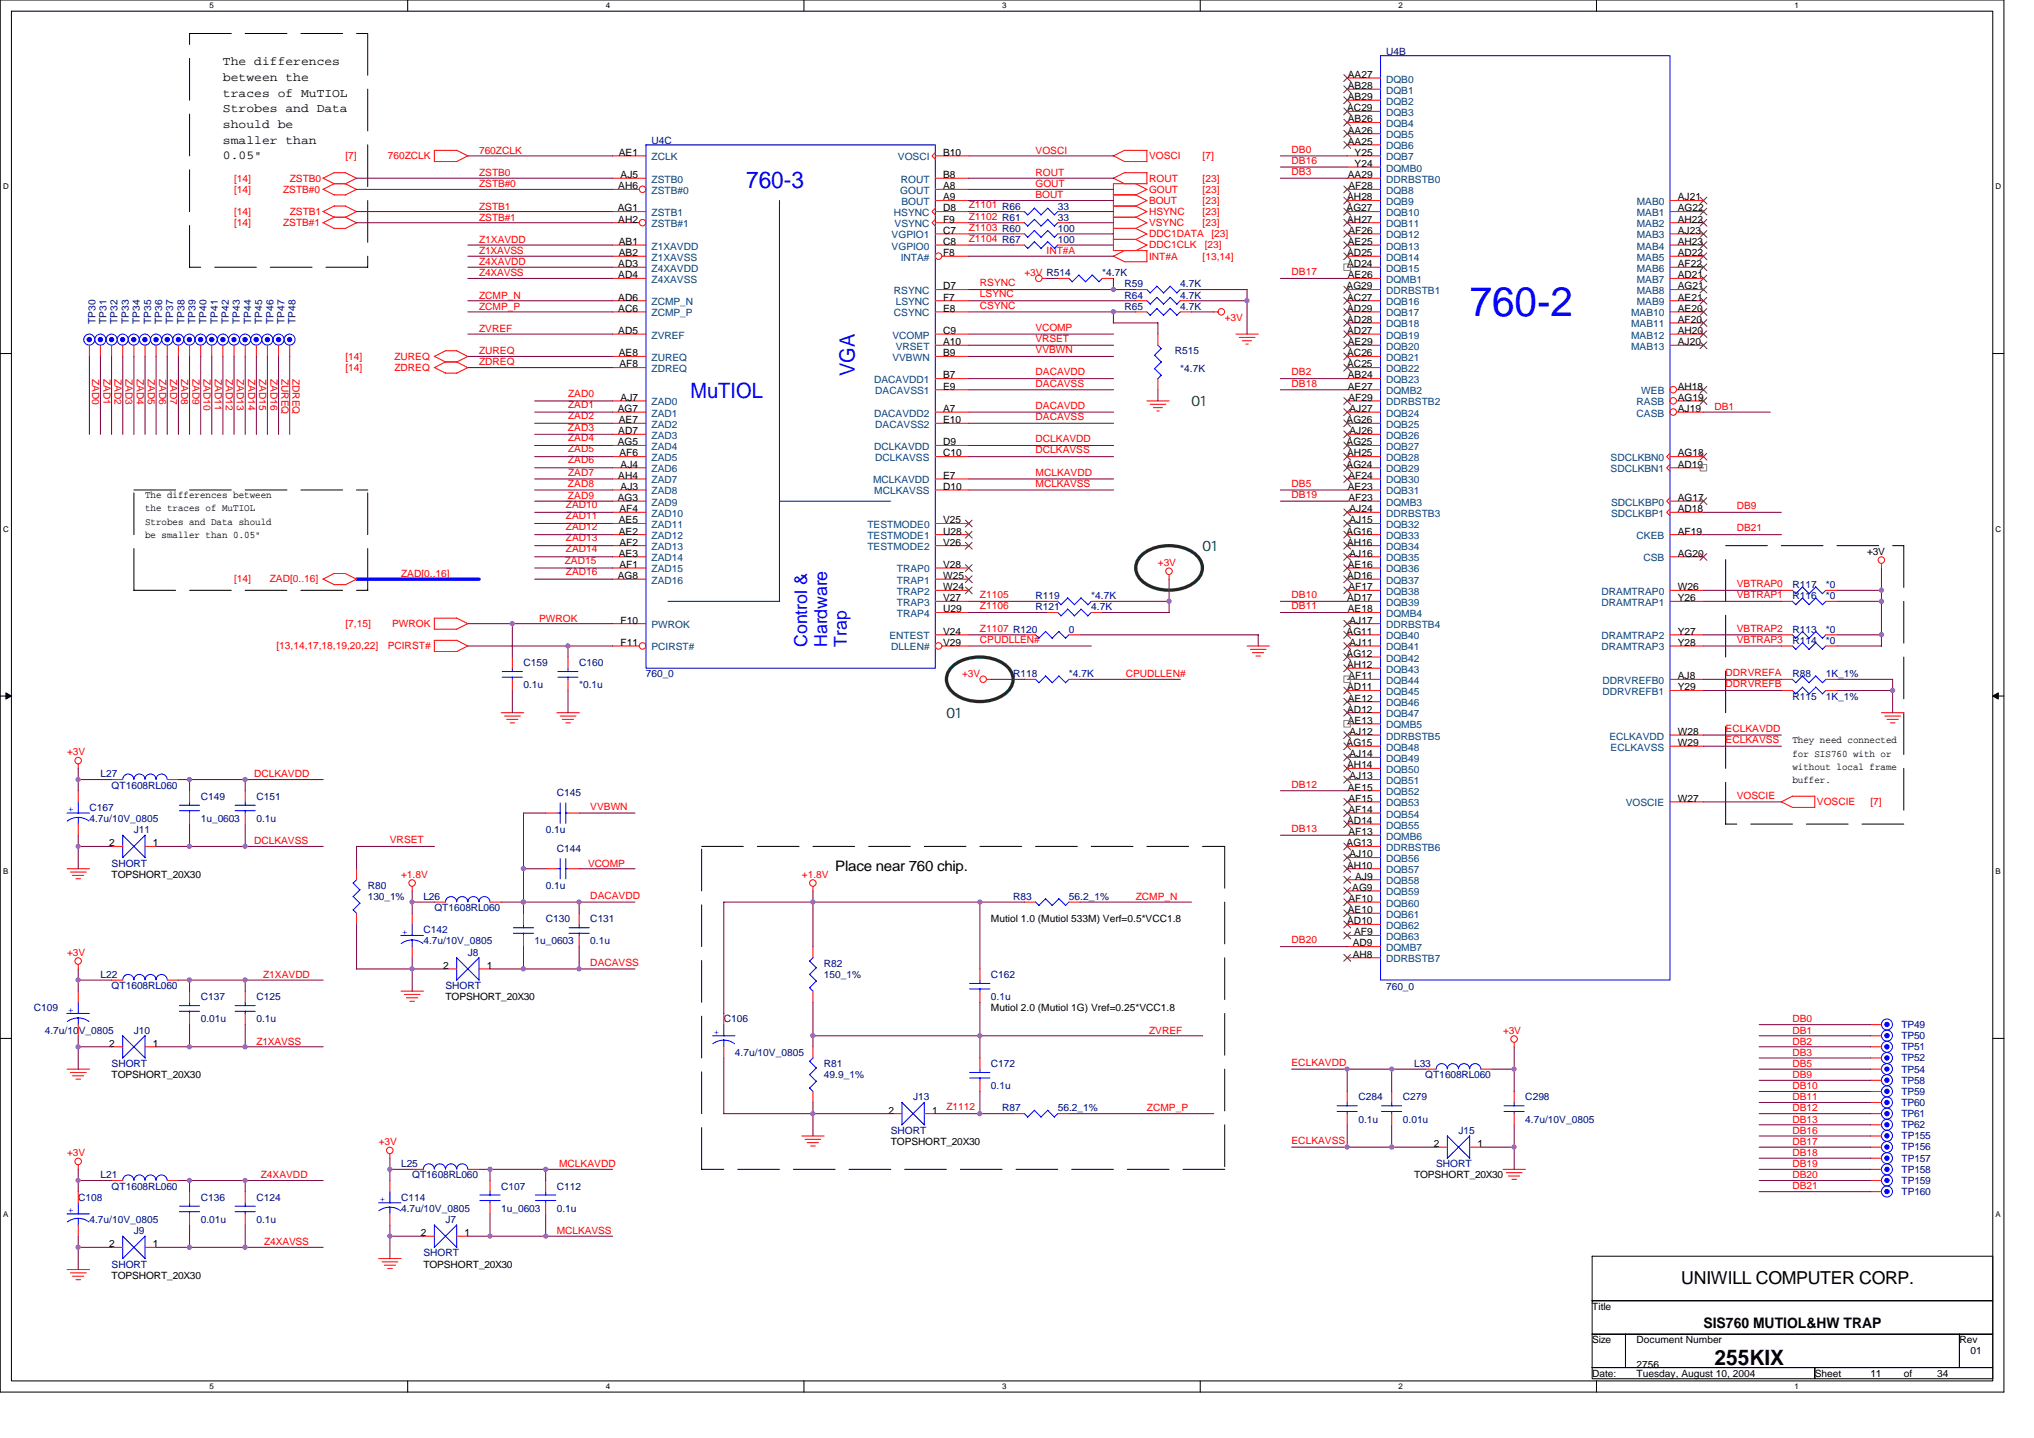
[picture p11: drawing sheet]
<svg xmlns="http://www.w3.org/2000/svg" width="297mm" height="210mm" viewBox="0 0 297 210" stroke-linecap="round" stroke-linejoin="round" font-family="sans-serif">
<defs><g id="words">
<text font-size="6" fill="#00f" x="214.6" y="46.1">760-2</text>
<text font-size="3.4" fill="#00f" x="109" y="27.4">760-3</text>
<g font-size="3.1" fill="#00f">
<text x="100.8" y="58">MuTIOL</text>
<text x="124.8" y="54.9" transform="rotate(-90 124.8 54.9)">VGA</text>
</g>
<text font-size="3.1" x="250.4" y="199.2">255KIX</text>
<g font-size="2.6" fill="#00f">
<text x="117.9" y="94.4" transform="rotate(-90 117.9 94.4)">Control &amp;</text>
<text x="120.8" y="94.4" transform="rotate(-90 120.8 94.4)">Hardware</text>
<text x="123.7" y="94.4" transform="rotate(-90 123.7 94.4)">Trap</text>
</g>
<text font-size="2.6" x="245.5" y="187.5">UNIWILL COMPUTER CORP.</text>
<g font-size="2.1" fill="#008000">
<text x="174" y="59.2">01</text>
<text x="175.6" y="80.4">01</text>
<text x="138.2" y="104.8">01</text>
</g>
<g font-size="2.1">
<text x="122" y="127.1">Place near 760 chip.</text>
<text x="248.8" y="193.8">SIS760 MUTIOL&amp;HW TRAP</text>
</g>
<g font-size="1.8">
<text x="32.6" y="9.5">The differences</text>
<text x="32.6" y="11.8">between the</text>
<text x="32.6" y="14.1">traces of MuTIOL</text>
<text x="32.6" y="16.4">Strobes and Data</text>
<text x="32.6" y="18.7">should be</text>
<text x="32.6" y="21">smaller than</text>
<text x="32.6" y="23.2">0.05&quot;</text>
</g>
<g font-size="1.5">
<text x="196.8" y="11.4">AA27</text>
<text x="196.7" y="16.2">AC29</text>
<text x="196.8" y="13">AB28</text>
<text x="196.8" y="14.6">AB29</text>
<text x="196.8" y="17.9">AB26</text>
<text x="90.4" y="22.7">AE1</text>
<text x="137.7" y="22.7">B10</text>
<text x="196.8" y="19.5">AA26</text>
<text x="196.8" y="21.1">AA25</text>
<text x="197.8" y="22.7">Y25</text>
<text x="90.3" y="27.6">AH6</text>
<text x="90.6" y="26">AJ5</text>
<text x="137.7" y="26">B8</text>
<text x="137.7" y="29.3">A9</text>
<text x="137.7" y="27.6">A8</text>
<text x="196.7" y="29.3">AH28</text>
<text x="196.8" y="26">AA29</text>
<text x="196.9" y="27.6">AF28</text>
<text x="197.8" y="24.4">Y24</text>
<text x="245" y="29.3">AJ21</text>
<text x="90.2" y="30.9">AG1</text>
<text x="90.3" y="32.5">AH2</text>
<text x="90.4" y="35.8">AB1</text>
<text x="137.7" y="32.5">F9</text>
<text x="137.7" y="34.1">C7</text>
<text x="137.7" y="30.9">D8</text>
<text x="137.7" y="35.8">C8</text>
<text x="196.7" y="30.9">AG27</text>
<text x="196.7" y="32.5">AH27</text>
<text x="196.8" y="35.8">AE25</text>
<text x="196.9" y="34.1">AF26</text>
<text x="245" y="30.9">AG22</text>
<text x="245" y="32.5">AH22</text>
<text x="245" y="34.1">AJ23</text>
<text x="245" y="35.8">AH23</text>
<text x="90.3" y="39">AD3</text>
<text x="90.3" y="40.6">AD4</text>
<text x="90.4" y="37.4">AB2</text>
<text x="137.7" y="37.4">F8</text>
<text x="196.7" y="37.4">AD25</text>
<text x="196.7" y="39">AD24</text>
<text x="196.8" y="40.6">AE26</text>
<text x="245" y="37.4">AD22</text>
<text x="245" y="39">AF22</text>
<text x="245" y="40.6">AD21</text>
<text x="90.3" y="43.9">AD6</text>
<text x="90.3" y="45.5">AC6</text>
<text x="137.7" y="45.5">E8</text>
<text x="137.7" y="42.2">D7</text>
<text x="137.7" y="43.9">F7</text>
<text x="196.7" y="42.2">AG29</text>
<text x="196.7" y="43.9">AC27</text>
<text x="196.7" y="45.5">AD29</text>
<text x="196.7" y="47.1">AD28</text>
<text x="245" y="42.2">AG21</text>
<text x="245" y="43.9">AE21</text>
<text x="245" y="45.5">AE20</text>
<text x="245" y="47.1">AF20</text>
<text x="90.3" y="48.7">AD5</text>
<text x="90.4" y="52">AE8</text>
<text x="90.5" y="53.6">AF8</text>
<text x="137.7" y="48.7">C9</text>
<text x="137.7" y="50.4">A10</text>
<text x="137.7" y="52">B9</text>
<text x="196.7" y="48.7">AD27</text>
<text x="196.7" y="52">AC26</text>
<text x="196.7" y="53.6">AC25</text>
<text x="196.8" y="50.4">AE29</text>
<text x="245" y="48.7">AH20</text>
<text x="245" y="50.4">AJ20</text>
<text x="90.6" y="58.5">AJ7</text>
<text x="137.7" y="56.9">E9</text>
<text x="137.7" y="55.2">B7</text>
<text x="196.8" y="55.2">AB24</text>
<text x="196.8" y="56.9">AE27</text>
<text x="196.9" y="58.5">AF29</text>
<text x="245" y="56.9">AH18</text>
<text x="245" y="58.5">AG19</text>
<text x="90.2" y="60.1">AG7</text>
<text x="90.2" y="65">AG5</text>
<text x="90.3" y="63.4">AD7</text>
<text x="90.4" y="61.8">AE7</text>
<text x="137.7" y="61.8">E10</text>
<text x="137.7" y="60.1">A7</text>
<text x="137.7" y="65">D9</text>
<text x="196.7" y="61.8">AG26</text>
<text x="196.7" y="65">AG25</text>
<text x="197.1" y="60.1">AJ27</text>
<text x="197.1" y="63.4">AJ26</text>
<text x="245" y="60.1">AJ19</text>
<text x="90.3" y="69.9">AH4</text>
<text x="90.5" y="66.6">AF6</text>
<text x="90.6" y="68.3">AJ4</text>
<text x="90.6" y="71.5">AJ3</text>
<text x="137.7" y="66.6">C10</text>
<text x="137.7" y="69.9">E7</text>
<text x="137.7" y="71.5">D10</text>
<text x="196.7" y="68.3">AG24</text>
<text x="196.7" y="66.6">AH25</text>
<text x="196.8" y="71.5">AE23</text>
<text x="196.9" y="69.9">AF24</text>
<text x="245" y="66.6">AG18</text>
<text x="245" y="68.3">AD19</text>
<text x="21.2" y="72.7">The differences between</text>
<text x="21.2" y="74.7">the traces of MuTIOL</text>
<text x="21.2" y="76.6">Strobes and Data should</text>
<text x="90.2" y="73.1">AG3</text>
<text x="90.4" y="76.4">AE5</text>
<text x="90.5" y="74.8">AF4</text>
<text x="137.7" y="76.4">V25</text>
<text x="196.9" y="73.1">AF23</text>
<text x="197.1" y="74.8">AJ24</text>
<text x="197.1" y="76.4">AJ15</text>
<text x="245" y="73.1">AG17</text>
<text x="245" y="74.8">AD18</text>
<text x="21.2" y="78.6">be smaller than 0.05&quot;</text>
<text x="90.4" y="78">AE2</text>
<text x="90.4" y="81.3">AE3</text>
<text x="90.5" y="79.6">AF2</text>
<text x="90.5" y="82.9">AF1</text>
<text x="137.7" y="78">U28</text>
<text x="137.7" y="79.6">V26</text>
<text x="137.7" y="82.9">V28</text>
<text x="196.7" y="78">AG16</text>
<text x="196.7" y="79.6">AH16</text>
<text x="196.8" y="82.9">AE16</text>
<text x="197.1" y="81.3">AJ16</text>
<text x="245" y="78">AF19</text>
<text x="245" y="81.3">AG20</text>
<text x="272.7" y="81">+3V</text>
<text x="90.2" y="84.5">AG8</text>
<text x="137.7" y="84.5">W25</text>
<text x="137.7" y="86.1">W24</text>
<text x="137.7" y="87.8">V27</text>
<text x="137.7" y="89.4">U29</text>
<text x="196.7" y="84.5">AD16</text>
<text x="196.7" y="87.8">AD17</text>
<text x="196.8" y="89.4">AE18</text>
<text x="196.9" y="86.1">AF17</text>
<text x="245" y="86.1">W26</text>
<text x="245" y="87.8">Y26</text>
<text x="90.6" y="91">F10</text>
<text x="90.6" y="94.3">F11</text>
<text x="137.7" y="92.6">V24</text>
<text x="137.7" y="94.3">V29</text>
<text x="196.7" y="92.6">AG11</text>
<text x="196.7" y="95.9">AG12</text>
<text x="197.1" y="91">AJ17</text>
<text x="197.1" y="94.3">AJ11</text>
<text x="245" y="92.6">Y27</text>
<text x="245" y="94.3">Y28</text>
<text x="196.7" y="97.5">AH12</text>
<text x="196.7" y="100.8">AD11</text>
<text x="196.9" y="99.1">AF11</text>
<text x="245" y="99.1">AJ8</text>
<text x="245" y="100.8">Y29</text>
<text x="196.7" y="104">AD12</text>
<text x="196.8" y="102.4">AE12</text>
<text x="196.8" y="105.6">AE13</text>
<text x="197.1" y="107.3">AJ12</text>
<text x="245" y="107.3">W28</text>
<text x="196.7" y="108.9">AG15</text>
<text x="196.7" y="112.1">AH14</text>
<text x="197.1" y="110.5">AJ14</text>
<text x="197.1" y="113.8">AJ13</text>
<text x="245" y="108.9">W29</text>
<text x="261.8" y="108.5">They need connected</text>
<text x="261.8" y="110.4">for SIS760 with or</text>
<text x="261.8" y="112.4">without local frame</text>
<text x="196.8" y="115.4">AE15</text>
<text x="196.9" y="117">AF15</text>
<text x="196.9" y="118.7">AF14</text>
<text x="245" y="117">W27</text>
<text x="261.8" y="114.4">buffer.</text>
<text x="16" y="123.5">2</text>
<text x="22.3" y="123.5">1</text>
<text x="196.7" y="123.5">AG13</text>
<text x="196.7" y="120.3">AD14</text>
<text x="196.9" y="121.9">AF13</text>
<text x="197.1" y="125.2">AJ10</text>
<text x="16.3" y="128.1">TOPSHORT_20X30</text>
<text x="196.7" y="126.8">AH10</text>
<text x="196.9" y="131.7">AF10</text>
<text x="197.5" y="130">AG9</text>
<text x="197.9" y="128.4">AJ9</text>
<text x="144.7" y="134.6">Mutiol 1.0 (Mutiol 533M) Verf=0.5*VCC1.8</text>
<text x="196.7" y="134.9">AD10</text>
<text x="196.8" y="133.3">AE10</text>
<text x="197.7" y="136.5">AF9</text>
<text x="64.7" y="141.4">2</text>
<text x="71.1" y="141.4">1</text>
<text x="197.6" y="138.2">AD9</text>
<text x="197.6" y="139.8">AH8</text>
<text x="65.1" y="146">TOPSHORT_20X30</text>
<text x="144.7" y="147.6">Mutiol 2.0 (Mutiol 1G) Vref=0.25*VCC1.8</text>
<text x="16" y="152.8">2</text>
<text x="22.3" y="152.8">1</text>
<text x="16.3" y="157.4">TOPSHORT_20X30</text>
<text x="129.7" y="162.5">2</text>
<text x="130.1" y="167.1">TOPSHORT_20X30</text>
<text x="136.1" y="162.5">1</text>
<text x="209.4" y="167.4">2</text>
<text x="215.8" y="167.4">1</text>
<text x="206.5" y="172">TOPSHORT_20X30</text>
<text x="16" y="182.1">2</text>
<text x="22.3" y="182.1">1</text>
<text x="61.5" y="180.4">2</text>
<text x="61.8" y="185">TOPSHORT_20X30</text>
<text x="67.8" y="180.4">1</text>
<text x="16.3" y="186.6">TOPSHORT_20X30</text>
<text x="232.5" y="191.2">Title</text>
<text x="232.5" y="196.1">Size</text>
<text x="239" y="196.1">Document Number</text>
<text x="286.1" y="196.1">Rev</text>
<text x="287.8" y="197.7">01</text>
<text x="232.5" y="200.9">Date:</text>
<text x="239" y="199.6">2756</text>
<text x="239" y="200.9">Tuesday, August 10, 2004</text>
<text x="265" y="200.9">Sheet</text>
<text x="273.2" y="200.9">11</text>
<text x="278" y="200.9">of</text>
<text x="282.9" y="200.9">34</text>
</g>
<g font-size="1.5" fill="#000080">
<text x="202.4" y="8">U4B</text>
<text x="95.1" y="21">U4C</text>
<text x="154.5" y="33.8">100</text>
<text x="154.5" y="35.5">100</text>
<text x="154.5" y="30.6">33</text>
<text x="154.5" y="32.2">33</text>
<text x="161" y="40.3">*4.7K</text>
<text x="164.2" y="42">R59</text>
<text x="172.4" y="42">4.7K</text>
<text x="13.9" y="47.3" transform="rotate(-90 13.9 47.3)">TP30</text>
<text x="15.5" y="47.3" transform="rotate(-90 15.5 47.3)">TP31</text>
<text x="17.2" y="47.3" transform="rotate(-90 17.2 47.3)">TP32</text>
<text x="18.8" y="47.3" transform="rotate(-90 18.8 47.3)">TP33</text>
<text x="20.4" y="47.3" transform="rotate(-90 20.4 47.3)">TP34</text>
<text x="22.1" y="47.3" transform="rotate(-90 22.1 47.3)">TP35</text>
<text x="23.7" y="47.3" transform="rotate(-90 23.7 47.3)">TP36</text>
<text x="25.3" y="47.3" transform="rotate(-90 25.3 47.3)">TP37</text>
<text x="26.9" y="47.3" transform="rotate(-90 26.9 47.3)">TP38</text>
<text x="28.6" y="47.3" transform="rotate(-90 28.6 47.3)">TP39</text>
<text x="30.2" y="47.3" transform="rotate(-90 30.2 47.3)">TP40</text>
<text x="31.8" y="47.3" transform="rotate(-90 31.8 47.3)">TP41</text>
<text x="33.4" y="47.3" transform="rotate(-90 33.4 47.3)">TP42</text>
<text x="35" y="47.3" transform="rotate(-90 35 47.3)">TP43</text>
<text x="36.7" y="47.3" transform="rotate(-90 36.7 47.3)">TP44</text>
<text x="38.3" y="47.3" transform="rotate(-90 38.3 47.3)">TP45</text>
<text x="39.9" y="47.3" transform="rotate(-90 39.9 47.3)">TP46</text>
<text x="41.5" y="47.3" transform="rotate(-90 41.5 47.3)">TP47</text>
<text x="43.2" y="47.3" transform="rotate(-90 43.2 47.3)">TP48</text>
<text x="164.2" y="45.2">R65</text>
<text x="164.2" y="43.6">R64</text>
<text x="172.4" y="45.2">4.7K</text>
<text x="172.4" y="43.6">4.7K</text>
<text x="171.6" y="51.7">R515</text>
<text x="172.4" y="54.3">*4.7K</text>
<text x="151.2" y="89.1">R121</text>
<text x="151.2" y="87.5">R119</text>
<text x="159.4" y="89.1">4.7K</text>
<text x="159.4" y="87.5">*4.7K</text>
<text x="261.8" y="85.9">R117</text>
<text x="261.8" y="87.5">R116</text>
<text x="266.6" y="85.9">*0</text>
<text x="266.6" y="87.5">*0</text>
<text x="156.1" y="92.4">0</text>
<text x="261.8" y="94">R114</text>
<text x="261.8" y="92.4">R113</text>
<text x="266.6" y="94">*0</text>
<text x="266.6" y="92.4">*0</text>
<text x="76.5" y="97.2">C159</text>
<text x="76.5" y="100.5">0.1u</text>
<text x="84.6" y="97.2">C160</text>
<text x="84.6" y="100.5">*0.1u</text>
<text x="94.3" y="98.8">760_0</text>
<text x="148" y="98.8">R118</text>
<text x="156.1" y="98.8">*4.7K</text>
<text x="261.8" y="98.8">R88</text>
<text x="266.6" y="98.8">1K_1%</text>
<text x="261.8" y="102.1">R115</text>
<text x="266.6" y="102.1">1K_1%</text>
<text x="14.7" y="113.5">L27</text>
<text x="13.1" y="118.4">C167</text>
<text x="13.1" y="120">4.7u/10V_0805</text>
<text x="16.3" y="115.1">QT1608RL060</text>
<text x="29.3" y="116.7">C149</text>
<text x="29.3" y="120">1u_0603</text>
<text x="37.4" y="116.7">C151</text>
<text x="37.4" y="120">0.1u</text>
<text x="81.3" y="116.2">C145</text>
<text x="19.6" y="121.6">J11</text>
<text x="79.7" y="121.6">0.1u</text>
<text x="81.3" y="124.4">C144</text>
<text x="16.3" y="126.5">SHORT</text>
<text x="53.7" y="129.7">R80</text>
<text x="53.7" y="131.4">130_1%</text>
<text x="61.8" y="131.4">L26</text>
<text x="79.7" y="129.7">0.1u</text>
<text x="148" y="131.4">R83</text>
<text x="156.1" y="131.4">56.2_1%</text>
<text x="61.8" y="136.2">C142</text>
<text x="61.8" y="137.9">4.7u/10V_0805</text>
<text x="63.4" y="133">QT1608RL060</text>
<text x="78.1" y="137.9">1u_0603</text>
<text x="79.7" y="134.6">C130</text>
<text x="86.2" y="134.6">C131</text>
<text x="86.2" y="137.9">0.1u</text>
<text x="14.7" y="142.7">L22</text>
<text x="68.3" y="139.5">J8</text>
<text x="120.3" y="141.1">R82</text>
<text x="120.3" y="142.7">150_1%</text>
<text x="144.7" y="142.7">C162</text>
<text x="4.9" y="147.6">C109</text>
<text x="16.3" y="144.4">QT1608RL060</text>
<text x="29.3" y="146">C137</text>
<text x="29.3" y="149.2">0.01u</text>
<text x="37.4" y="146">C125</text>
<text x="37.4" y="149.2">0.1u</text>
<text x="65.1" y="144.4">SHORT</text>
<text x="105.7" y="149.2">C106</text>
<text x="144.7" y="146">0.1u</text>
<text x="202.4" y="144.5">760_0</text>
<text x="6.5" y="150.9">4.7u/10V_0805</text>
<text x="16.3" y="155.7">SHORT</text>
<text x="19.6" y="150.9">J10</text>
<text x="107.3" y="154.1">4.7u/10V_0805</text>
<text x="120.3" y="155.7">R81</text>
<text x="144.7" y="155.7">C172</text>
<text x="206.5" y="155.7">L33</text>
<text x="277.7" y="151.7">TP50</text>
<text x="277.7" y="153.3">TP51</text>
<text x="277.7" y="154.9">TP52</text>
<text x="277.7" y="150.1">TP49</text>
<text x="120.3" y="157.4">49.9_1%</text>
<text x="133.3" y="160.6">J13</text>
<text x="144.7" y="159">0.1u</text>
<text x="198.4" y="160.6">C284</text>
<text x="204.9" y="160.6">C279</text>
<text x="208.1" y="157.4">QT1608RL060</text>
<text x="222.8" y="160.6">C298</text>
<text x="277.7" y="156.6">TP54</text>
<text x="277.7" y="158.2">TP58</text>
<text x="277.7" y="161.4">TP60</text>
<text x="277.7" y="159.8">TP59</text>
<text x="130.1" y="165.5">SHORT</text>
<text x="146.3" y="162.2">R87</text>
<text x="154.5" y="162.2">56.2_1%</text>
<text x="198.4" y="163.9">0.1u</text>
<text x="204.9" y="163.9">0.01u</text>
<text x="213" y="165.5">J15</text>
<text x="222.8" y="163.9">4.7u/10V_0805</text>
<text x="277.7" y="164.7">TP62</text>
<text x="277.7" y="166.3">TP155</text>
<text x="277.7" y="163.1">TP61</text>
<text x="277.7" y="167.9">TP156</text>
<text x="14.7" y="172">L21</text>
<text x="16.3" y="173.6">QT1608RL060</text>
<text x="58.6" y="170.4">L25</text>
<text x="60.2" y="172">QT1608RL060</text>
<text x="73.2" y="173.6">C107</text>
<text x="81.3" y="173.6">C112</text>
<text x="209.7" y="170.4">SHORT</text>
<text x="277.7" y="169.6">TP157</text>
<text x="277.7" y="171.2">TP158</text>
<text x="277.7" y="172.8">TP159</text>
<text x="11.4" y="175.3">C108</text>
<text x="13.1" y="178.5">4.7u/10V_0805</text>
<text x="29.3" y="175.3">C136</text>
<text x="29.3" y="178.5">0.01u</text>
<text x="37.4" y="175.3">C124</text>
<text x="37.4" y="178.5">0.1u</text>
<text x="58.6" y="175.3">C114</text>
<text x="58.6" y="176.9">4.7u/10V_0805</text>
<text x="65.1" y="178.5">J7</text>
<text x="73.2" y="176.9">1u_0603</text>
<text x="81.3" y="176.9">0.1u</text>
<text x="277.7" y="174.4">TP160</text>
<text x="16.3" y="185">SHORT</text>
<text x="19.6" y="180.1">J9</text>
<text x="61.8" y="183.4">SHORT</text>
</g>
<g font-size="1.5" fill="#004080">
<text x="202.4" y="12">DQB0</text>
<text x="202.4" y="13.7">DQB1</text>
<text x="202.4" y="15.3">DQB2</text>
<text x="202.4" y="16.9">DQB3</text>
<text x="95.1" y="23.4">ZCLK</text>
<text x="131.1" y="23.4">VOSCI</text>
<text x="202.4" y="18.5">DQB4</text>
<text x="202.4" y="20.2">DQB5</text>
<text x="202.4" y="21.8">DQB6</text>
<text x="202.4" y="23.4">DQB7</text>
<text x="95.1" y="26.7">ZSTB0</text>
<text x="95.1" y="28.3">ZSTB#0</text>
<text x="131.5" y="28.3">GOUT</text>
<text x="131.5" y="26.7">ROUT</text>
<text x="131.6" y="29.9">BOUT</text>
<text x="202.4" y="25">DQMB0</text>
<text x="202.4" y="26.7">DDRBSTB0</text>
<text x="202.4" y="28.3">DQB8</text>
<text x="202.4" y="29.9">DQB9</text>
<text x="239" y="29.9">MAB0</text>
<text x="95.1" y="31.5">ZSTB1</text>
<text x="95.1" y="33.2">ZSTB#1</text>
<text x="130.2" y="34.8">VGPIO1</text>
<text x="130.6" y="31.5">HSYNC</text>
<text x="130.6" y="33.2">VSYNC</text>
<text x="202.4" y="31.5">DQB10</text>
<text x="202.4" y="33.2">DQB11</text>
<text x="202.4" y="34.8">DQB12</text>
<text x="239" y="31.5">MAB1</text>
<text x="239" y="33.2">MAB2</text>
<text x="239" y="34.8">MAB3</text>
<text x="95.1" y="36.4">Z1XAVDD</text>
<text x="95.1" y="38.1">Z1XAVSS</text>
<text x="95.1" y="39.7">Z4XAVDD</text>
<text x="95.1" y="41.3">Z4XAVSS</text>
<text x="130.2" y="36.4">VGPIO0</text>
<text x="131.5" y="38.1">INTA#</text>
<text x="202.4" y="36.4">DQB13</text>
<text x="202.4" y="38.1">DQB14</text>
<text x="202.4" y="39.7">DQB15</text>
<text x="202.4" y="41.3">DQMB1</text>
<text x="239" y="36.4">MAB4</text>
<text x="239" y="38.1">MAB5</text>
<text x="239" y="39.7">MAB6</text>
<text x="239" y="41.3">MAB7</text>
<text x="95.1" y="44.6">ZCMP_N</text>
<text x="95.1" y="46.2">ZCMP_P</text>
<text x="130.6" y="46.2">CSYNC</text>
<text x="130.6" y="42.9">RSYNC</text>
<text x="130.8" y="44.6">LSYNC</text>
<text x="202.4" y="42.9">DDRBSTB1</text>
<text x="202.4" y="44.6">DQB16</text>
<text x="202.4" y="46.2">DQB17</text>
<text x="202.4" y="47.8">DQB18</text>
<text x="238.2" y="46.2">MAB10</text>
<text x="238.2" y="47.8">MAB11</text>
<text x="239" y="42.9">MAB8</text>
<text x="239" y="44.6">MAB9</text>
<text x="95.1" y="49.4">ZVREF</text>
<text x="95.1" y="52.7">ZUREQ</text>
<text x="130.3" y="49.4">VCOMP</text>
<text x="130.3" y="52.7">VVBWN</text>
<text x="130.8" y="51.1">VRSET</text>
<text x="202.4" y="49.4">DQB19</text>
<text x="202.4" y="51.1">DQB20</text>
<text x="202.4" y="52.7">DQB21</text>
<text x="238.2" y="49.4">MAB12</text>
<text x="238.2" y="51">MAB13</text>
<text x="95.1" y="54.3">ZDREQ</text>
<text x="95.1" y="59.2">ZAD0</text>
<text x="127.7" y="55.9">DACAVDD1</text>
<text x="127.8" y="57.6">DACAVSS1</text>
<text x="202.4" y="54.3">DQB22</text>
<text x="202.4" y="55.9">DQB23</text>
<text x="202.4" y="57.6">DQMB2</text>
<text x="202.4" y="59.2">DDRBSTB2</text>
<text x="239" y="59.2">RASB</text>
<text x="239.7" y="57.5">WEB</text>
<text x="95.1" y="60.8">ZAD1</text>
<text x="95.1" y="62.4">ZAD2</text>
<text x="95.1" y="64">ZAD3</text>
<text x="95.1" y="65.7">ZAD4</text>
<text x="127.7" y="60.8">DACAVDD2</text>
<text x="127.7" y="65.7">DCLKAVDD</text>
<text x="127.8" y="62.4">DACAVSS2</text>
<text x="202.4" y="60.8">DQB24</text>
<text x="202.4" y="62.4">DQB25</text>
<text x="202.4" y="64">DQB26</text>
<text x="202.4" y="65.7">DQB27</text>
<text x="239" y="60.8">CASB</text>
<text x="95.1" y="67.3">ZAD5</text>
<text x="95.1" y="68.9">ZAD6</text>
<text x="95.1" y="70.6">ZAD7</text>
<text x="127.5" y="70.6">MCLKAVDD</text>
<text x="127.8" y="67.3">DCLKAVSS</text>
<text x="202.4" y="67.3">DQB28</text>
<text x="202.4" y="68.9">DQB29</text>
<text x="202.4" y="70.6">DQB30</text>
<text x="235.2" y="67.3">SDCLKBN0</text>
<text x="235.2" y="68.9">SDCLKBN1</text>
<text x="95.1" y="72.2">ZAD8</text>
<text x="95.1" y="73.8">ZAD9</text>
<text x="95.1" y="75.4">ZAD10</text>
<text x="95.1" y="77.1">ZAD11</text>
<text x="126.7" y="77.1">TESTMODE0</text>
<text x="127.7" y="72.2">MCLKAVSS</text>
<text x="202.4" y="72.2">DQB31</text>
<text x="202.4" y="73.8">DQMB3</text>
<text x="202.4" y="75.4">DDRBSTB3</text>
<text x="202.4" y="77.1">DQB32</text>
<text x="235.3" y="73.8">SDCLKBP0</text>
<text x="235.3" y="75.4">SDCLKBP1</text>
<text x="95.1" y="78.7">ZAD12</text>
<text x="95.1" y="80.3">ZAD13</text>
<text x="95.1" y="81.9">ZAD14</text>
<text x="95.1" y="83.6">ZAD15</text>
<text x="126.7" y="78.7">TESTMODE1</text>
<text x="126.7" y="80.3">TESTMODE2</text>
<text x="131" y="83.6">TRAP0</text>
<text x="202.4" y="78.7">DQB33</text>
<text x="202.4" y="80.3">DQB34</text>
<text x="202.4" y="81.9">DQB35</text>
<text x="202.4" y="83.6">DQB36</text>
<text x="239" y="78.7">CKEB</text>
<text x="240" y="81.9">CSB</text>
<text x="95.1" y="85.2">ZAD16</text>
<text x="131" y="85.2">TRAP1</text>
<text x="131" y="86.8">TRAP2</text>
<text x="131" y="88.4">TRAP3</text>
<text x="202.4" y="85.2">DQB37</text>
<text x="202.4" y="86.8">DQB38</text>
<text x="202.4" y="88.4">DQB39</text>
<text x="233.9" y="86.8">DRAMTRAP0</text>
<text x="233.9" y="88.4">DRAMTRAP1</text>
<text x="95.1" y="91.7">PWROK</text>
<text x="95.1" y="95">PCIRST#</text>
<text x="129.9" y="93.3">ENTEST</text>
<text x="130.2" y="95">DLLEN#</text>
<text x="131" y="90.1">TRAP4</text>
<text x="202.4" y="90.1">DQMB4</text>
<text x="202.4" y="91.7">DDRBSTB4</text>
<text x="202.4" y="93.3">DQB40</text>
<text x="202.4" y="95">DQB41</text>
<text x="233.9" y="93.3">DRAMTRAP2</text>
<text x="233.9" y="94.9">DRAMTRAP3</text>
<text x="202.4" y="96.6">DQB42</text>
<text x="202.4" y="98.2">DQB43</text>
<text x="202.4" y="99.8">DQB44</text>
<text x="202.4" y="101.4">DQB45</text>
<text x="234" y="99.8">DDRVREFB0</text>
<text x="234" y="101.4">DDRVREFB1</text>
<text x="202.4" y="103.1">DQB46</text>
<text x="202.4" y="104.7">DQB47</text>
<text x="202.4" y="106.3">DQMB5</text>
<text x="202.4" y="107.9">DDRBSTB5</text>
<text x="235" y="107.9">ECLKAVDD</text>
<text x="202.4" y="109.6">DQB48</text>
<text x="202.4" y="111.2">DQB49</text>
<text x="202.4" y="112.8">DQB50</text>
<text x="235.2" y="109.6">ECLKAVSS</text>
<text x="202.4" y="114.4">DQB51</text>
<text x="202.4" y="116.1">DQB52</text>
<text x="202.4" y="117.7">DQB53</text>
<text x="202.4" y="119.3">DQB54</text>
<text x="237.4" y="117.7">VOSCIE</text>
<text x="202.4" y="120.9">DQB55</text>
<text x="202.4" y="122.6">DQMB6</text>
<text x="202.4" y="124.2">DDRBSTB6</text>
<text x="202.4" y="125.8">DQB56</text>
<text x="202.4" y="127.5">DQB57</text>
<text x="202.4" y="129.1">DQB58</text>
<text x="202.4" y="130.7">DQB59</text>
<text x="202.4" y="132.3">DQB60</text>
<text x="202.4" y="134">DQB61</text>
<text x="202.4" y="135.6">DQB62</text>
<text x="202.4" y="137.2">DQB63</text>
<text x="202.4" y="138.8">DQMB7</text>
<text x="202.4" y="140.5">DDRBSTB7</text>
</g>
<g font-size="1.5" fill="#f00">
<text x="50.4" y="23.3">[7]</text>
<text x="56.6" y="23.3">760ZCLK</text>
<text x="70" y="22.5">760ZCLK</text>
<text x="151.2" y="22.5">VOSCI</text>
<text x="167.8" y="23.3">VOSCI</text>
<text x="175.6" y="23.3">[7]</text>
<text x="188.6" y="22.3">DB0</text>
<text x="188.6" y="23.9">DB16</text>
<text x="34.2" y="28.1">[14]</text>
<text x="34.2" y="26.5">[14]</text>
<text x="41.3" y="28.1">ZSTB#0</text>
<text x="42.3" y="26.5">ZSTB0</text>
<text x="70" y="27.3">ZSTB#0</text>
<text x="70" y="25.7">ZSTB0</text>
<text x="151.2" y="25.7">ROUT</text>
<text x="151.2" y="27.3">GOUT</text>
<text x="151.2" y="29">BOUT</text>
<text x="167.8" y="26.5">ROUT</text>
<text x="167.8" y="28.1">GOUT</text>
<text x="167.8" y="29.8">BOUT</text>
<text x="175.6" y="26.5">[23]</text>
<text x="175.6" y="29.8">[23]</text>
<text x="175.6" y="28.1">[23]</text>
<text x="188.6" y="25.5">DB3</text>
<text x="34.2" y="33">[14]</text>
<text x="34.2" y="31.4">[14]</text>
<text x="41.3" y="33">ZSTB#1</text>
<text x="42.3" y="31.4">ZSTB1</text>
<text x="70" y="35.5">Z1XAVDD</text>
<text x="70" y="32.2">ZSTB#1</text>
<text x="70" y="30.6">ZSTB1</text>
<text x="141.5" y="30.4">Z1101 R66</text>
<text x="141.5" y="35.3">Z1104 R67</text>
<text x="141.5" y="33.7">Z1103 R60</text>
<text x="141.5" y="32">Z1102 R61</text>
<text x="167.8" y="31.4">HSYNC</text>
<text x="167.8" y="33">VSYNC</text>
<text x="167.8" y="34.6">DDC1DATA</text>
<text x="175.6" y="31.4">[23]</text>
<text x="175.6" y="33">[23]</text>
<text x="176.9" y="34.6">[23]</text>
<text x="70" y="40.3">Z4XAVSS</text>
<text x="70" y="37.1">Z1XAVSS</text>
<text x="70" y="38.7">Z4XAVDD</text>
<text x="143.1" y="41.8">RSYNC</text>
<text x="149.6" y="40.3">+3V R514</text>
<text x="152.8" y="37.1">INT#A</text>
<text x="167.8" y="37.9">INT#A</text>
<text x="167.8" y="36.3">DDC1CLK</text>
<text x="175.6" y="37.9">[13,14]</text>
<text x="175.9" y="36.3">[23]</text>
<text x="188.6" y="40.2">DB17</text>
<text x="70" y="43.6">ZCMP_N</text>
<text x="70" y="45.2">ZCMP_P</text>
<text x="143.1" y="43.4">LSYNC</text>
<text x="143.1" y="45">CSYNC</text>
<text x="178.9" y="46.8">+3V</text>
<text x="50.4" y="52.5">[14]</text>
<text x="57.6" y="52.5">ZUREQ</text>
<text x="70" y="53.3">ZDREQ</text>
<text x="70" y="48.5">ZVREF</text>
<text x="70" y="51.7">ZUREQ</text>
<text x="151.2" y="48.3">VCOMP</text>
<text x="151.2" y="49.9">VRSET</text>
<text x="151.2" y="51.5">VVBWN</text>
<text x="13.5" y="55.3" transform="rotate(90 13.5 55.3)">ZAD0</text>
<text x="15.1" y="55.3" transform="rotate(90 15.1 55.3)">ZAD1</text>
<text x="16.7" y="55.3" transform="rotate(90 16.7 55.3)">ZAD2</text>
<text x="18.3" y="55.3" transform="rotate(90 18.3 55.3)">ZAD3</text>
<text x="20" y="55.3" transform="rotate(90 20 55.3)">ZAD4</text>
<text x="21.6" y="55.3" transform="rotate(90 21.6 55.3)">ZAD5</text>
<text x="23.2" y="55.3" transform="rotate(90 23.2 55.3)">ZAD6</text>
<text x="24.9" y="55.3" transform="rotate(90 24.9 55.3)">ZAD7</text>
<text x="26.5" y="55.3" transform="rotate(90 26.5 55.3)">ZAD8</text>
<text x="28.1" y="55.3" transform="rotate(90 28.1 55.3)">ZAD9</text>
<text x="29.7" y="55.3" transform="rotate(90 29.7 55.3)">ZAD10</text>
<text x="31.4" y="55.3" transform="rotate(90 31.4 55.3)">ZAD11</text>
<text x="33" y="55.3" transform="rotate(90 33 55.3)">ZAD12</text>
<text x="34.6" y="55.3" transform="rotate(90 34.6 55.3)">ZAD13</text>
<text x="36.2" y="55.3" transform="rotate(90 36.2 55.3)">ZAD14</text>
<text x="37.9" y="55.3" transform="rotate(90 37.9 55.3)">ZAD15</text>
<text x="39.5" y="55.3" transform="rotate(90 39.5 55.3)">ZAD16</text>
<text x="41.1" y="55.3" transform="rotate(90 41.1 55.3)">ZUREQ</text>
<text x="42.7" y="55.3" transform="rotate(90 42.7 55.3)">ZDREQ</text>
<text x="50.4" y="54.1">[14]</text>
<text x="57.6" y="54.1">ZDREQ</text>
<text x="82.9" y="57.9">ZAD0</text>
<text x="82.9" y="59.5">ZAD1</text>
<text x="151.2" y="54.8">DACAVDD</text>
<text x="151.2" y="56.4">DACAVSS</text>
<text x="151.2" y="59.7">DACAVDD</text>
<text x="188.6" y="54.8">DB2</text>
<text x="188.6" y="56.4">DB18</text>
<text x="250.4" y="59.8">DB1</text>
<text x="82.9" y="62.9">ZAD3</text>
<text x="82.9" y="61.1">ZAD2</text>
<text x="82.9" y="64.4">ZAD4</text>
<text x="151.2" y="61.3">DACAVSS</text>
<text x="151.2" y="64.6">DCLKAVDD</text>
<text x="82.9" y="71.1">ZAD8</text>
<text x="82.9" y="66">ZAD5</text>
<text x="82.9" y="67.6">ZAD6</text>
<text x="82.9" y="69.4">ZAD7</text>
<text x="151.2" y="66.2">DCLKAVSS</text>
<text x="151.2" y="69.4">MCLKAVDD</text>
<text x="151.2" y="71.1">MCLKAVSS</text>
<text x="188.6" y="71.1">DB5</text>
<text x="82.6" y="75.8">ZAD11</text>
<text x="82.6" y="77.4">ZAD12</text>
<text x="82.6" y="74.1">ZAD10</text>
<text x="82.9" y="72.8">ZAD9</text>
<text x="188.6" y="72.7">DB19</text>
<text x="253.6" y="74.3">DB9</text>
<text x="253.6" y="77.6">DB21</text>
<text x="82.5" y="82.3">ZAD15</text>
<text x="82.6" y="80.6">ZAD14</text>
<text x="82.6" y="83.9">ZAD16</text>
<text x="82.6" y="79">ZAD13</text>
<text x="169.1" y="82.6">+3V</text>
<text x="34.2" y="85">[14]</text>
<text x="39.4" y="85">ZAD[0..16]</text>
<text x="58.6" y="84.2">ZAD[0..16]</text>
<text x="143.1" y="87.3">Z1105</text>
<text x="143.1" y="88.9">Z1106</text>
<text x="188.6" y="87.3">DB10</text>
<text x="188.6" y="88.9">DB11</text>
<text x="253.6" y="85.7">VBTRAP0</text>
<text x="253.6" y="87.3">VBTRAP1</text>
<text x="40.4" y="94.8">[13,14,17,18,19,20,22]</text>
<text x="50.4" y="91.5">[7,15]</text>
<text x="56.6" y="94.8">PCIRST#</text>
<text x="57.3" y="91.5">PWROK</text>
<text x="78.7" y="90.7">PWROK</text>
<text x="143.1" y="92.2">Z1107 R120</text>
<text x="143.1" y="93.8">CPUDLLEN#</text>
<text x="253.6" y="92.2">VBTRAP2</text>
<text x="253.6" y="93.8">VBTRAP3</text>
<text x="140.5" y="98.8">+3V</text>
<text x="164.4" y="98.8">CPUDLLEN#</text>
<text x="252" y="98.7">DDRVREFA</text>
<text x="252" y="100.3">DDRVREFB</text>
<text x="252" y="106.8">ECLKAVDD</text>
<text x="9.8" y="110.2">+3V</text>
<text x="37.1" y="113.5">DCLKAVDD</text>
<text x="252" y="108.4">ECLKAVSS</text>
<text x="86.2" y="118.2">VVBWN</text>
<text x="188.6" y="115">DB12</text>
<text x="253.6" y="116.6">VOSCIE</text>
<text x="265.3" y="117.5">VOSCIE</text>
<text x="273.2" y="117.5">[7]</text>
<text x="37.1" y="123.2">DCLKAVSS</text>
<text x="56.9" y="123.1">VRSET</text>
<text x="188.6" y="121.5">DB13</text>
<text x="58.6" y="128.1">+1.8V</text>
<text x="85.9" y="126.5">VCOMP</text>
<text x="86.2" y="131.2">DACAVDD</text>
<text x="117.1" y="128.1">+1.8V</text>
<text x="165.9" y="131.4">ZCMP_N</text>
<text x="188.6" y="137.7">DB20</text>
<text x="9.8" y="139.5">+3V</text>
<text x="38.4" y="142.7">Z1XAVDD</text>
<text x="86.2" y="140.9">DACAVSS</text>
<text x="261.8" y="149.2">DB0</text>
<text x="37.4" y="152.5">Z1XAVSS</text>
<text x="167.8" y="150.9">ZVREF</text>
<text x="188.6" y="155.6">ECLKAVDD</text>
<text x="219.5" y="150.9">+3V</text>
<text x="261.8" y="154.1">DB3</text>
<text x="261.8" y="155.7">DB5</text>
<text x="261.8" y="150.9">DB1</text>
<text x="261.8" y="152.5">DB2</text>
<text x="261.8" y="157.4">DB9</text>
<text x="261.8" y="159">DB10</text>
<text x="261.8" y="160.6">DB11</text>
<text x="55.3" y="167.1">+3V</text>
<text x="138.2" y="162.1">Z1112</text>
<text x="167.5" y="162.2">ZCMP_P</text>
<text x="188.6" y="167">ECLKAVSS</text>
<text x="261.8" y="162.2">DB12</text>
<text x="261.8" y="163.9">DB13</text>
<text x="261.8" y="165.5">DB16</text>
<text x="261.8" y="167.1">DB17</text>
<text x="9.8" y="168.8">+3V</text>
<text x="38.1" y="172">Z4XAVDD</text>
<text x="81.7" y="170.4">MCLKAVDD</text>
<text x="261.8" y="168.8">DB18</text>
<text x="261.8" y="170.4">DB19</text>
<text x="261.8" y="172">DB20</text>
<text x="261.8" y="173.6">DB21</text>
<text x="38.6" y="181.8">Z4XAVSS</text>
<text x="81.3" y="180.1">MCLKAVSS</text>
</g>
<g font-size="1.5" fill="#00f">
<text x="10" y="118.5">+</text>
<text x="58.7" y="136.4">+</text>
<text x="10" y="147.8">+</text>
<text x="104.2" y="151">+</text>
<text x="10" y="177.1">+</text>
<text x="55.5" y="175.4">+</text>
</g>
<g font-size="1.2">
<text x="30.6" y="1.2">5</text>
<text x="88.5" y="1.2">4</text>
<text x="146.3" y="1.2">3</text>
<text x="204.2" y="1.2">2</text>
<text x="262.1" y="1.2">1</text>
<text x=".5" y="27.6">D</text>
<text x="291.4" y="27.6">D</text>
<text x=".5" y="77.6">C</text>
<text x="291.4" y="77.6">C</text>
<text x=".5" y="127.6">B</text>
<text x="291.4" y="127.6">B</text>
<text x=".5" y="177.6">A</text>
<text x="291.4" y="177.6">A</text>
<text x="30.6" y="202.8">5</text>
<text x="88.5" y="202.8">4</text>
<text x="146.3" y="202.8">3</text>
<text x="204.2" y="202.8">2</text>
<text x="262.1" y="202.8">1</text>
</g>
</g></defs>
<path d="M0 0h292.6v203.2h-292.6zM1.7 1.6h289.3v200h-289.3z" fill="none" stroke="#000" stroke-width=".15"/>
<g fill="#fff">
<path d="M30.6 .2h.6v1.3h-.6z"/>
<path d="M30.6 201.8h.6v1.3h-.6z"/>
</g>
<path d="M59.5 0v1.6M59.5 201.6v1.6" fill="none" stroke="#000" stroke-width=".15"/>
<g fill="#fff">
<path d="M88.5 .2h.6v1.3h-.6z"/>
<path d="M88.5 201.8h.6v1.3h-.6z"/>
</g>
<path d="M117.4 0v1.6M117.4 201.6v1.6" fill="none" stroke="#000" stroke-width=".15"/>
<g fill="#fff">
<path d="M146.3 .2h.7v1.3h-.7z"/>
<path d="M146.3 201.8h.7v1.3h-.7z"/>
</g>
<path d="M175.3 0v1.6M175.3 201.6v1.6" fill="none" stroke="#000" stroke-width=".15"/>
<g fill="#fff">
<path d="M204.2 .2h.6v1.3h-.6z"/>
<path d="M204.2 201.8h.6v1.3h-.6z"/>
</g>
<path d="M233.1 0v1.6M233.1 201.6v1.6" fill="none" stroke="#000" stroke-width=".15"/>
<g fill="#fff">
<path d="M262.1 .2h.6v1.3h-.6z"/>
<path d="M262.1 201.8h.6v1.3h-.6z"/>
<path d="M.5 26.6h.8v1.3h-.8z"/>
<path d="M291.4 26.6h.9v1.3h-.9z"/>
<path d="M.5 76.6h.8v1.3h-.8z"/>
<path d="M291.4 76.6h.9v1.3h-.9z"/>
</g>
<path d="M0 51.6h1.7M291 51.6h1.6" fill="none" stroke="#000" stroke-width=".15"/>
<g fill="#fff">
<path d="M.5 126.6h.7v1.3h-.7z"/>
<path d="M291.4 126.6h.8v1.3h-.8z"/>
</g>
<path d="M0 101.6h1.7M291 101.6h1.6" fill="none" stroke="#000" stroke-width=".15"/>
<path d="M.9 101.1l.8 .5-.8 .4zM291 101.6l.8-.5v.9z" fill="#000" stroke="#000" stroke-width=".15"/>
<g fill="#fff">
<path d="M.5 176.6h.7v1.2h-.7z"/>
<path d="M291.4 176.6h.8v1.2h-.8z"/>
</g>
<path d="M0 151.6h1.7M291 151.6h1.6M232.5 183.4h58.5v6.5h-58.5zM232.5 189.9h58.5v4.9h-58.5zM232.5 194.8h4.9v4.8h-4.9zM232.5 199.6h32.5v1.7h-32.5zM237.4 194.8h48.7v4.8h-48.7zM265 199.6h26v1.7h-26zM286.1 194.8h4.9v4.8h-4.9z" fill="none" stroke="#000" stroke-width=".15"/>
<g fill="none" stroke="#000" stroke-width=".15" stroke-dasharray="6.1 2">
<path d="M27.7 4.9h26M53.7 4.9v34.1M27.7 39v-34.1M53.7 39h-26M19.6 71.5h34.1M252 79.7h26M278 79.7v40.6M19.6 86.2h34.1M19.6 86.2v-14.7M53.7 86.2v-14.7M102.5 123.5h76.4M178.9 123.5v47.2"/>
<path d="M252 120.3v-40.6M278 120.3h-26M102.5 170.7v-47.2M178.9 170.7h-76.4"/>
</g>
<path d="M139 97.3a6.4 6.4 0 0 1 8.1 0 2.45 2.45 0 0 1-.3 3.9 6.4 6.4 0 0 1-7.9-.4 2.39 2.39 0 0 1 .1-3.5zM166.7 81.1a6.4 6.4 0 0 1 8.1 0 2.45 2.45 0 0 1-.3 3.9 6.4 6.4 0 0 1-8-.5 2.39 2.39 0 0 1 .2-3.4z" fill="none" stroke="#008000" stroke-width=".49"/>
<g fill="none" stroke="#f00" stroke-width=".15">
<path d="M196.7 11.4h4.9M196.7 13h4.9M196.7 14.6h4.9M196.7 16.3h4.9M196.7 17.9h4.9M196.7 19.5h4.9M47.2 26l1.6 .8M47.2 30.9l1.6 .8-1.6 .8M47.2 32.5l1.6 .8M48.8 26.8h1.7M48.8 28.4h1.6M48.8 31.7h1.7"/>
<path d="M48.8 33.3h1.6M48.8 30.1h1.7M48.8 26.8l-1.6 .8 1.6 .8M48.8 30.1l-1.6 .8M50.4 25.2l1.7 .8M50.4 30.1l1.7 .8M50.4 31.7l1.7 .8M50.5 25.2h-1.7l-1.6 .8M52.1 26l-1.7 .8 1.7 .9M52.1 27.6l-1.7 .9M52.1 30.9l-1.7 .8M52.1 32.5l-1.7 .9"/>
<path d="M66.7 21.9l1.6 .9M66.7 21.9h-3.3v1.7h3.3l1.6-.9M89.4 30.9h4.9M89.4 22.8h4.9M89.4 26h4.9M89.4 27.6h4M89.4 32.5h4M89.4 35.8h4.9M89.4 37.4h4.9M89.4 39h4.9M136.6 32l-.5 .5 .5 .5M136.6 22.3l-.5 .5 .5 .4"/>
<path d="M136.6 30.4l-.5 .5 .5 .5M136.6 30.9h4.9M136.6 22.8h4.9M136.6 26h4.9M136.6 27.6h4.9M136.6 29.3h4.9M136.6 32.5h4.9M136.6 34.1h4.9M136.6 35.8h4.9M137.6 37.4h3.9M148 30.9h1.6M148 32.5h1.6"/>
<path d="M148 34.1h1.6M148 35.8h1.6M154.5 30.9h1.6M154.5 32.5h1.6M154.5 34.1h1.6M154.5 35.8h1.6M162.6 28.4h3.3M162.6 30.1h3.3M162.6 31.7h3.3M162.6 33.3h3.3M162.6 36.6h4.9v1.6M162.6 26l1.6 .8"/>
<path d="M162.6 37.4l1.6 .8h3.3M162.6 34.9h3.3M162.6 26.8v9.8M164.2 21.9h3.3v1.7h-3.3l-1.6-.9M164.2 25.2h3.3v1.6h-4.9M164.3 25.2l-1.7 .8M164.3 36.6l-1.7 .8M164.3 21.9l-1.7 .9M165.9 26.8l1.6 .9M165.9 30.1l1.6 .8-1.7 .8M165.9 31.7l1.6 .8-1.7 .9M165.9 33.3l1.6 .9"/>
<path d="M165.9 34.9l1.6 .9-1.7 .8M165.9 28.4l1.6 .9-1.7 .8M167.5 27.6l-1.7 .9M167.5 34.1l-1.7 .9M196.7 30.9h4.9M196.7 21.1h4.9M196.7 22.8h4.9M196.7 24.4h4.9M196.7 26h4.9M196.7 27.6h4.9M196.7 29.3h4.9M196.7 32.5h4.9"/>
<path d="M196.7 34.1h4.9M196.7 35.8h4.9M196.7 37.4h4.9M196.7 39h4.9M243.9 30.9h4.9M243.9 29.3h4.9M243.9 32.5h4.9M243.9 34.1h4.9M243.9 35.8h4.9M243.9 37.4h4.9M243.9 39h4.9M13.1 50.4v1.6"/>
<path d="M14.7 50.4v1.6M16.3 50.4v1.6M17.9 50.4v1.6M19.6 50.4v1.6M21.2 50.4v1.6M22.8 50.4v1.6M24.4 50.4v1.6M26.1 50.4v1.6M27.7 50.4v1.6M29.3 50.4v1.6M30.9 50.4v1.6M32.6 50.4v1.6"/>
<path d="M34.2 50.4v1.6M35.8 50.4v1.6M37.4 50.4v1.6M39 50.4v1.6M40.7 50.4v1.6M42.3 50.4v1.6M63.4 52l1.6 .8h1.7l1.6 .9M63.4 53.6l1.6 .9h1.7M65.1 51.2h1.6l1.6 .8M65.1 52.8l-1.7 .9M65.1 51.2l-1.7 .8M68.3 53.7l-1.6 .8"/>
<path d="M68.3 52l-1.6 .9M89.4 48.8h4.9M89.4 45.5h4.9M89.4 40.6h4.9M89.4 58.5h4.9M89.4 43.9h4.9M89.4 52h4.9M89.4 53.7h4.9M136.6 48.8h4.9M136.6 45.5h4.9M136.6 42.3h4.9M136.6 43.9h4.9"/>
<path d="M136.6 50.4h4.9M136.6 52h4.9M136.6 55.3h4.9M136.6 56.9h4.9M152.2 40.6h.7M154.5 40.6h1.6M161 40.6h1.6M165.9 45.5h1.6M165.9 42.3h1.6M165.9 43.9h1.6M167.5 58.5h3.2M168 59h2.3"/>
<path d="M168.4 59.5h1.4M168.9 60h.4M169.1 48.8v1.6M169.1 55.3v1.6M172.4 45.5h1.6M172.4 42.3h1.6M172.4 43.9h1.6M177.2 45.5h.7M180.5 48.8h3.3M181 49.3h2.3M181.4 49.7h1.4M181.9 50.2h.4"/>
<path d="M196.7 48.8h4.9M196.7 45.5h4.9M196.7 40.6h4.9M196.7 58.5h4.9M196.7 42.3h4.9M196.7 43.9h4.9M196.7 47.1h4.9M196.7 50.4h4.9M196.7 52h4.9M196.7 53.7h4.9M196.7 55.3h4.9M196.7 56.9h4.9"/>
<path d="M243.9 48.8h4.9M243.9 45.5h4.9M243.9 40.6h4.9M243.9 42.3h4.9M243.9 43.9h4.9M243.9 47.1h4.9M243.9 50.4h4.9M244.9 58.5h3.9M244.9 56.9h3.9M89.4 60.2h4.9M89.4 61.8h4.9M89.4 63.4h4.9"/>
<path d="M89.4 65h4.9M89.4 66.7h4.9M89.4 68.3h4.9M89.4 69.9h4.9M89.4 71.5h4.9M89.4 73.2h4.9M89.4 74.8h4.9M89.4 76.4h4.9M89.4 78h4.9M89.4 79.7h4.9M136.6 60.2h4.9M136.6 61.8h4.9"/>
<path d="M136.6 65h4.9M136.6 66.7h4.9M136.6 69.9h4.9M136.6 71.5h4.9M136.6 76.4h4.9M136.6 78h4.9M136.6 79.7h4.9M196.7 60.2h4.9M196.7 61.8h4.9M196.7 63.4h4.9M196.7 65h4.9M196.7 66.7h4.9"/>
<path d="M196.7 68.3h4.9M196.7 69.9h4.9M196.7 71.5h4.9M196.7 73.2h4.9M196.7 74.8h4.9M196.7 76.4h4.9M196.7 78h4.9M196.7 79.7h4.9M243.9 66.2l-.5 .5 .5 .4M243.9 67.8l-.5 .5 .5 .5M243.9 72.7l-.5 .5 .5 .4M243.9 74.3l-.5 .5 .5 .5"/>
<path d="M243.9 66.7h4.9M243.9 68.3h4.9M243.9 73.2h4.9M243.9 74.8h4.9M243.9 78h4.9M244.9 60.2h3.9M47.2 84.5l1.6 .8M48.8 83.7h1.7M48.8 83.7l-1.6 .8M50.4 83.7l1.7 .9M52.1 84.5l-1.7 .9-1.6-.1M66.7 93.5l1.6 .8"/>
<path d="M66.7 90.2l1.6 .8M66.7 93.5h-3.3v1.6h3.3l1.6-.8M66.7 90.2h-3.3v1.7l3.3-.1 1.6-.8M74.8 95.9v1.6M74.8 99.2v1.6M82.9 95.9v1.6M82.9 99.2v1.6M89.4 94.3h4M89.4 81.3h4.9M89.4 82.9h4.9M89.4 84.5h4.9M89.4 91h4.9"/>
<path d="M136.6 82.9h4.9M136.6 84.5h4.9M136.6 86.2h4.9M136.6 87.8h4.9M136.6 89.4h4.9M136.6 92.7h4.9M137.6 94.3h3.9M144.1 99.2h.6M149.6 99.2h1.6M149.6 92.7h1.6M152.8 87.8h1.7M152.8 89.4h1.7"/>
<path d="M156.1 99.2h1.6M156.1 92.7h1.6M159.4 87.8h1.6M159.4 89.4h1.6M170.7 83.9v.7M182.1 94.3h3.3M182.6 94.8h2.3M182.9 95.3h1.6M183.4 95.8h.7M196.7 94.3h4.9M196.7 99.2h4.9M196.7 81.3h4.9"/>
<path d="M196.7 82.9h4.9M196.7 84.5h4.9M196.7 86.2h4.9M196.7 87.8h4.9M196.7 89.4h4.9M196.7 91h4.9M196.7 92.7h4.9M196.7 95.9h4.9M196.7 97.5h4.9M243.9 94.3h4.9M243.9 99.2h4.9M243.9 81.3h4.9"/>
<path d="M243.9 86.2h4.9M243.9 87.8h4.9M243.9 92.7h4.9M260.1 94.3h1.7M260.1 99.2h1.7M260.1 86.2h1.7M260.1 87.8h1.7M260.1 92.7h1.7M266.6 94.3h1.7M266.6 99.2h1.7M266.6 86.2h1.7M266.6 87.8h1.7"/>
<path d="M266.6 92.7h1.7M274.8 82.3v.6M11.4 111.5v.7M11.4 115.4v1.7M16.3 113.8h1.6M24.4 113.8h1.7M27.7 115.4v1.7M27.7 118.7v1.6M35.8 115.4v1.7M35.8 118.7v1.6M73.2 104h3.3M73.7 104.5h2.3"/>
<path d="M74 105h1.6M74.5 105.5h.7M79.7 118.7h1.6M81.3 104h3.3M81.8 104.5h2.3M82.1 105h1.7M82.6 105.5h.7M82.9 118.7h1.7M196.7 104h4.9M196.7 100.8h4.9M196.7 102.4h4.9M196.7 105.7h4.9"/>
<path d="M196.7 107.3h4.9M196.7 108.9h4.9M196.7 110.6h4.9M196.7 112.2h4.9M196.7 113.8h4.9M196.7 115.4h4.9M196.7 117.1h4.9M196.7 118.7h4.9M243.9 100.8h4.9M243.9 107.3h4.9M243.9 108.9h4.9M243.9 117.1h4.9"/>
<path d="M260.1 100.8h1.7M261.7 117.9h3.3M265 116.2v1.7M265 116.2h-3.2l-1.7 .9 1.7 .8M266.6 100.8h1.7M274.8 104h3.2M275.2 104.5h2.4M275.6 105h1.6M276.1 105.5h.7M9.8 126.8h3.3M10.3 127.3h2.3M10.6 127.8h1.6"/>
<path d="M11.1 128.3h.7M11.4 120.3v1.6M16.3 123.5h1.6M21.2 123.5h1.6M52.1 126.8v1.6M52.1 133.3v1.6M60.2 129.4v.7M60.2 133.3v1.6M60.2 138.2v1.6M63.4 131.7h1.7M71.6 131.7h1.6M76.5 133.3v1.6"/>
<path d="M76.5 136.5v1.7M79.7 126.8h1.6M82.9 126.8h1.7M84.6 133.3v1.6M84.6 136.5v1.7M118.7 129.4v.7M118.7 138.2v1.6M149.6 131.7h1.6M156.1 131.7h1.6M196.7 126.8h4.9M196.7 131.7h4.9M196.7 123.5h4.9"/>
<path d="M196.7 120.3h4.9M196.7 121.9h4.9M196.7 125.2h4.9M196.7 128.4h4.9M196.7 130h4.9M196.7 133.3h4.9M196.7 134.9h4.9M196.7 136.5h4.9M196.7 138.2h4.9M196.7 139.8h4.9M9.8 156.1h3.3M10.3 156.5h2.3"/>
<path d="M10.6 157h1.6M11.1 157.5h.7M11.4 140.8v.7M11.4 144.7v1.6M11.4 149.6v1.6M16.3 143.1h1.6M16.3 152.8h1.6M21.2 152.8h1.6M24.4 143.1h1.7M27.7 144.7v1.6M27.7 147.9v1.7M35.8 144.7v1.6"/>
<path d="M35.8 147.9v1.7M58.6 144.7h3.2M59.1 145.2h2.3M59.3 145.6h1.7M59.9 146.2h.6M65.1 141.4h1.6M70 141.4h1.6M105.7 147.9v1.7M105.7 152.8v1.6M118.7 144.7v1.6M118.7 152.8v1.6M118.7 159.3v1.6"/>
<path d="M143.1 141.4v1.7M143.1 144.7v1.6M143.1 154.4v1.7M143.1 157.7v1.6M196.7 159.3v1.6M203.2 159.3v1.6M208.1 156.1h1.6M216.3 156.1h1.6M221.1 152.2v.6M221.1 159.3v1.6M273.2 156.1h1.6M273.2 151.2h1.6"/>
<path d="M273.2 152.8h1.6M273.2 154.4h1.6M273.2 157.7h1.6M273.2 159.3h1.6M273.2 149.6h1.6M11.4 170v.7M11.4 173.9v1.7M11.4 178.8v1.6M16.3 172.3h1.6M24.4 172.3h1.7M27.7 173.9v1.7M27.7 177.2v1.6"/>
<path d="M35.8 173.9v1.7M35.8 177.2v1.6M56.9 168.4v.7M56.9 172.3v1.6M56.9 177.2v1.6M60.2 170.7h1.6M68.3 170.7h1.7M71.6 172.3v1.6M71.6 175.6v1.6M79.7 172.3v1.6M79.7 175.6v1.6M117.1 165.8h3.3"/>
<path d="M117.6 166.3h2.3M117.9 166.8h1.6M118.4 167.3h.7M130.1 162.6h1.6M135 162.6h1.6M148 162.6h1.6M154.5 162.6h1.6M196.7 162.6v1.6M203.2 162.6v1.6M209.7 167.4h1.7M214.6 167.4h1.7M219.5 170.7h3.3"/>
<path d="M220 171.2h2.3M220.3 171.7h1.6M220.8 172.1h.7M221.1 162.6v1.6M273.2 170.7h1.6M273.2 165.8h1.6M273.2 169.1h1.6M273.2 172.3h1.6M273.2 162.6h1.6M273.2 164.2h1.6M273.2 173.9h1.6M273.2 167.4h1.6"/>
<path d="M273.2 160.9h1.6M9.8 185.3h3.3M10.3 185.8h2.3M10.6 186.3h1.6M11.1 186.8h.7M16.3 182.1h1.6M21.2 182.1h1.6M55.3 183.7h3.3M55.8 184.2h2.3M56.1 184.7h1.7M56.6 185.2h.7M61.8 180.4h1.6"/>
<path d="M66.7 180.4h1.6"/>
<circle cx="93.8" cy="32.5" r=".48"/>
<circle cx="93.8" cy="27.6" r=".48"/>
<circle cx="137.1" cy="37.4" r=".48"/>
<circle cx="151.7" cy="40.6" r=".48"/>
<circle cx="178.4" cy="45.5" r=".48"/>
<circle cx="244.4" cy="56.9" r=".48"/>
<circle cx="244.4" cy="58.5" r=".48"/>
<circle cx="244.4" cy="60.1" r=".48"/>
<circle cx="93.8" cy="94.3" r=".48"/>
<circle cx="137.1" cy="94.3" r=".48"/>
<circle cx="143.6" cy="99.2" r=".48"/>
<circle cx="170.7" cy="83.4" r=".48"/>
<circle cx="274.8" cy="81.8" r=".48"/>
<circle cx="11.4" cy="111" r=".48"/>
<circle cx="60.2" cy="128.9" r=".48"/>
<circle cx="118.7" cy="128.9" r=".48"/>
<circle cx="11.4" cy="140.3" r=".48"/>
<circle cx="221.1" cy="151.7" r=".48"/>
<circle cx="11.4" cy="169.5" r=".48"/>
<circle cx="56.9" cy="167.9" r=".48"/>
</g>
<g fill="none" stroke="#00f" stroke-width=".15">
<path d="M201.6 8.1h42.3v135h-42.3zM94.3 21.1h42.3v76.4h-42.3zM113.8 29.3v58.5h-16.2M149.6 30.9l.5 .5M149.6 34.1l.5 .5M149.6 32.5l.5 .5M149.6 35.8l.5 .5M151 30.4l1 1M151 33.6l1 1M151 32l1 1 1-1M151 35.3l1 1M151.1 30.4l-1 1"/>
<path d="M151.1 32l-1 1M151.1 33.7l-1 .9M151.1 35.3l-1 1M153 30.4l1 1M153 32l1 1M153 33.6l1 1M153 35.3l1 1M153 30.4l-1 1M153 33.7l-1 .9M153 35.3l-1 1M154.5 30.9l-.5 .5M154.5 32.5l-.5 .5"/>
<path d="M154.5 34.1l-.5 .5M154.5 35.8l-.5 .5M156.1 40.6l.5 .5M157.5 40.1l1 1M157.6 40.2l-1 .9M159.5 40.1l1 1M159.5 40.2l-1 .9M161 40.6l-.5 .5M167.5 45.5l.5 .5M167.5 42.2l.5 .6M167.5 43.9l.5 .5M168.6 51.9l1 1"/>
<path d="M168.9 45l1 1M168.9 41.8l1 1M168.9 43.4l1 1 1-1M168.9 45l-.9 1M168.9 41.8l-.9 1M168.9 43.4l-.9 1M169.1 50.4l.5 .5M169.6 50.9l-1 1M169.6 52.8l-1 1 1 1M169.6 54.8l-.5 .5M170.9 45l1 1M170.9 41.8l1 1"/>
<path d="M170.9 43.4l1 1M170.9 45l-1 1M170.9 41.8l-1 1M172.4 45.5l-.6 .5M172.4 42.3l-.6 .5M172.4 43.9l-.6 .5M113.8 73.2h16.3M73.3 98h3M73.3 98.8h3M74.8 97.5v.5M74.8 98.8v.4M81.5 98h2.9"/>
<path d="M81.5 98.8h2.9M82.9 97.5v.5M82.9 98.8v.4M151.2 92.6l.5 .6M151.2 99.1l.5 .6M152.7 92.2l1 1M152.7 98.7l1 1M152.7 92.2l-1 1M152.7 98.7l-1 1M154.4 89.4l.6 .5M154.6 92.2l1 1 .5-.5M154.6 98.7l1 1 .5-.5"/>
<path d="M154.6 92.2l-1 1M154.6 98.7l-1 1M155.9 88.9l1 1M155.9 87.3l1 1M155.9 88.9l-1 1M155.9 87.3l-1 1-.5-.5M157.9 88.9l1 1M157.9 87.3l1 1M157.9 88.9l-1 1M157.9 87.3l-1 1M159.4 89.4l-.5 .5M159.4 87.8l-.5 .5"/>
<path d="M261.7 94.3l.6 .5M263.2 93.8l1 1M263.2 98.7l1 1M263.2 85.7l1 1M263.2 92.2l1 1M263.2 87.3l1 1M263.2 93.8l-1 1M263.2 98.7l-1 1-.5-.6M263.2 85.7l-1 1-.5-.6M263.2 92.2l-1 1-.5-.6M263.2 87.3l-1 1-.5-.5M265.2 93.8l.9 1"/>
<path d="M265.2 98.7l.9 1M265.2 85.7l.9 1M265.2 92.2l.9 1M265.2 87.3l.9 1M265.2 93.8l-1 1M265.2 98.7l-1 1M265.2 85.7l-1 1M265.2 92.2l-1 1M265.2 87.3l-1 1M266.6 94.3l-.5 .5M266.6 99.2l-.5 .5M266.6 86.2l-.5 .5"/>
<path d="M266.6 92.7l-.5 .5M266.6 87.8l-.5 .5M9.8 118.7h3.3M9.8 119.8a2.7 2.7 0 0 1 1.6-.5 2.5 2.5 0 0 1 1.6 .5M11.4 117.1v1.6M11.4 119.3v1M17.9 113.8a.82 .82 0 0 1 .8-.8 .82 .82 0 0 1 .9 .8 .82 .82 0 0 1 .8-.8 .82 .82 0 0 1 .8 .8 .8 .8 0 0 1 .8-.8 .8 .8 0 0 1 .8 .8 .82 .82 0 0 1 .8-.8 .82 .82 0 0 1 .8 .8M26.2 117.5h2.9M26.2 118.3h2.9M27.7 117.1v.5M27.7 118.3v.4M34.3 117.5h3"/>
<path d="M34.3 118.3h3M35.8 117.1v.5M35.8 118.3v.4M81.3 118.7h.5M81.8 117.2v3M82.6 118.7h.3M82.6 117.2v3M261.7 100.8l.6 .5M263.2 100.3l1 1M263.2 100.3l-1 1M266.1 101.3l-.9-1-1 1M266.6 100.8l-.5 .5"/>
<path d="M17.9 125.2v-3.3l3.3 3.3M21.2 125.2v-3.3l-3.3 3.3M51.6 132.8l.5 .5M51.6 130.9l1 .9M51.6 128.9l1 1M52.1 128.4l-.5 .5M52.6 131.8l-1 1M52.6 129.9l-1 1M58.5 136.5h3.3M58.6 137.7a2.7 2.7 0 0 1 1.6-.5 2.5 2.5 0 0 1 1.6 .5M60.2 134.9v1.7M60.2 137.2v1"/>
<path d="M65.1 131.7a.82 .82 0 0 1 .8-.8 .82 .82 0 0 1 .8 .8 .82 .82 0 0 1 .8-.8 .82 .82 0 0 1 .8 .8 .82 .82 0 0 1 .8-.8 .82 .82 0 0 1 .9 .8 .8 .8 0 0 1 .8-.8 .8 .8 0 0 1 .8 .8M75 135.4h2.9M75 136.2h2.9M76.5 134.9v.5M76.5 136.2v.3M81.3 126.8h.5M81.8 125.3v3M82.6 126.8h.3M82.6 125.3v3M83.1 135.4h2.9M83.1 136.2h2.9M84.6 134.9v.5"/>
<path d="M84.6 136.2v.3M118.7 139.8l-.5 .5M151.2 131.7l.5 .5M153.7 132.2l-1-1-1 1M154.6 131.2l1 1M154.6 131.2l-1 1M156.1 131.7l-.5 .5M9.8 147.9h3.3M9.8 149.1a2.7 2.7 0 0 1 1.6-.5 2.5 2.5 0 0 1 1.6 .5M11.4 146.3v1.7M11.4 148.6v1M17.9 143a.81 .81 0 0 1 .8-.8 .81 .81 0 0 1 .9 .8 .81 .81 0 0 1 .8-.8 .81 .81 0 0 1 .8 .8 .8 .8 0 0 1 .8-.8 .8 .8 0 0 1 .8 .8 .81 .81 0 0 1 .8-.8 .81 .81 0 0 1 .8 .8"/>
<path d="M17.9 154.4v-3.2l3.3 3.3M21.2 154.4v-3.2l-3.3 3.3M26.2 146.8h2.9M26.2 147.6h2.9M27.7 146.3v.5M27.7 147.6v.3M34.3 146.8h3M34.3 147.6h3M35.8 146.3v.5M35.8 147.6v.3M66.7 143.1v-3.3l3.3 3.3M70 143.1v-3.3l-3.3 3.3"/>
<path d="M104.1 151.2h3.2M105.7 151.8a2.7 2.7 0 0 0-1.6 .6M105.7 151.8a2.5 2.5 0 0 1 1.6 .6M105.7 149.6v1.6M105.7 151.8v1M118.2 158.8l.5 .5M118.2 156.8l1 1M118.2 142.2l1 1M118.2 140.3l1 1M118.7 154.4l-.5 .5 1 1M119.2 157.8l-1 1M119.2 155.9l-1 1"/>
<path d="M119.2 143.2l-1 1 .5 .5M119.2 141.2l-1 1M141.6 143.6h3M141.6 144.4h3M141.6 156.5h3M141.6 157.4h3M143.1 143.1v.5M143.1 144.3v.4M143.1 156.1v.5M143.1 157.3v.4M209.7 156a.82 .82 0 0 1 .9-.7 .82 .82 0 0 1 .8 .7 .82 .82 0 0 1 .8-.7 .82 .82 0 0 1 .8 .7 .82 .82 0 0 1 .8-.7 .82 .82 0 0 1 .8 .7 .82 .82 0 0 1 .8-.7 .82 .82 0 0 1 .9 .7M9.8 177.2h3.3"/>
<path d="M9.8 178.4a2.7 2.7 0 0 1 1.6-.6 2.5 2.5 0 0 1 1.6 .6M11.4 175.6v1.6M11.4 177.8v1M17.9 172.3a.82 .82 0 0 1 .8-.8 .82 .82 0 0 1 .9 .8 .82 .82 0 0 1 .8-.8 .82 .82 0 0 1 .8 .8 .8 .8 0 0 1 .8-.8 .8 .8 0 0 1 .8 .8 .82 .82 0 0 1 .8-.8 .82 .82 0 0 1 .8 .8M26.2 176.1h2.9M26.2 176.9h2.9M27.7 175.6v.5M27.7 176.8v.4M34.3 176.1h3M34.3 176.9h3M35.8 175.6v.5M35.8 176.8v.4"/>
<path d="M55.3 175.6h3.3M56.9 176.2a2.7 2.7 0 0 0-1.6 .5M56.9 176.2a2.5 2.5 0 0 1 1.6 .5M56.9 173.9v1.7M56.9 176.2v1M61.8 170.7a.8 .8 0 0 1 .8-.8 .8 .8 0 0 1 .8 .8 .82 .82 0 0 1 .8-.8 .82 .82 0 0 1 .9 .8 .82 .82 0 0 1 .8-.8 .82 .82 0 0 1 .8 .8 .82 .82 0 0 1 .8-.8 .82 .82 0 0 1 .8 .8M63.4 178.8v3.3M63.4 178.8l3.3 3.3M66.7 178.8v3.3M66.7 178.8l-3.3 3.3M70.1 174.4h2.9M70.1 175.2h2.9"/>
<path d="M71.6 173.9v.6M71.6 175.2v.4M78.2 174.4h3M78.2 175.2h3M79.7 173.9v.6M79.7 175.2v.4M131.7 160.9v3.3M131.7 160.9l3.3 3.3M135 160.9v3.3M135 160.9l-3.3 3.3M149.6 162.5l.5 .5M151 162.1l1 1 1-1"/>
<path d="M151.1 162.1l-1 1M153 162.1l1 .9M154.5 162.6l-.5 .5M195.3 161.4h2.9M195.3 162.2h2.9M196.7 160.9v.5M196.7 162.2v.4M201.8 161.4h2.9M201.8 162.2h2.9M203.2 160.9v.5M203.2 162.2v.4M211.4 165.8v3.3l3.2-3.3"/>
<path d="M214.6 165.8v3.3l-3.2-3.3M219.6 161.4h3M219.6 162.2h3M221.1 160.9v.5M221.1 162.2v.4M17.9 183.7v-3.3l3.3 3.3M21.2 183.7v-3.3l-3.3 3.3"/>
<circle cx="13" cy="49.6" r=".8"/>
<circle cx="14.7" cy="49.6" r=".8"/>
<circle cx="16.3" cy="49.6" r=".8"/>
<circle cx="17.9" cy="49.6" r=".8"/>
<circle cx="19.5" cy="49.6" r=".8"/>
<circle cx="21.2" cy="49.6" r=".8"/>
<circle cx="22.8" cy="49.6" r=".8"/>
<circle cx="24.4" cy="49.6" r=".8"/>
<circle cx="26" cy="49.6" r=".8"/>
<circle cx="27.7" cy="49.6" r=".8"/>
<circle cx="29.3" cy="49.6" r=".8"/>
<circle cx="30.9" cy="49.6" r=".8"/>
<circle cx="32.6" cy="49.6" r=".8"/>
<circle cx="34.2" cy="49.6" r=".8"/>
<circle cx="35.8" cy="49.6" r=".8"/>
<circle cx="37.4" cy="49.6" r=".8"/>
<circle cx="39.1" cy="49.6" r=".8"/>
<circle cx="40.7" cy="49.6" r=".8"/>
<circle cx="42.3" cy="49.6" r=".8"/>
<circle cx="275.6" cy="152.8" r=".8"/>
<circle cx="275.6" cy="159.3" r=".8"/>
<circle cx="275.6" cy="157.7" r=".8"/>
<circle cx="275.6" cy="149.5" r=".8"/>
<circle cx="275.6" cy="151.2" r=".8"/>
<circle cx="275.6" cy="154.4" r=".8"/>
<circle cx="275.6" cy="156.1" r=".8"/>
<circle cx="275.6" cy="170.7" r=".8"/>
<circle cx="275.6" cy="169.1" r=".8"/>
<circle cx="275.6" cy="173.9" r=".8"/>
<circle cx="275.6" cy="160.9" r=".8"/>
<circle cx="275.6" cy="162.6" r=".8"/>
<circle cx="275.6" cy="167.4" r=".8"/>
<circle cx="275.6" cy="165.8" r=".8"/>
<circle cx="275.6" cy="172.3" r=".8"/>
<circle cx="275.6" cy="164.2" r=".8"/>
</g>
<g fill="#00f" stroke="#00f" stroke-width=".15">
<circle cx="275.6" cy="169.1" r=".32"/>
<circle cx="24.4" cy="49.6" r=".32"/>
<circle cx="17.9" cy="49.6" r=".32"/>
<circle cx="26" cy="49.6" r=".32"/>
<circle cx="22.8" cy="49.6" r=".32"/>
<circle cx="42.3" cy="49.6" r=".32"/>
<circle cx="275.6" cy="170.7" r=".32"/>
<circle cx="275.6" cy="151.2" r=".32"/>
<circle cx="19.5" cy="49.6" r=".32"/>
<circle cx="275.6" cy="152.8" r=".32"/>
<circle cx="34.2" cy="49.6" r=".32"/>
<circle cx="275.6" cy="164.2" r=".31"/>
<circle cx="29.3" cy="49.6" r=".32"/>
<circle cx="275.6" cy="172.3" r=".31"/>
<circle cx="13" cy="49.6" r=".32"/>
<circle cx="39" cy="49.6" r=".32"/>
<circle cx="37.4" cy="49.6" r=".32"/>
<circle cx="32.5" cy="49.6" r=".32"/>
<circle cx="275.6" cy="154.4" r=".32"/>
<circle cx="275.6" cy="173.9" r=".32"/>
<circle cx="27.7" cy="49.6" r=".32"/>
<circle cx="275.6" cy="156" r=".31"/>
<circle cx="275.6" cy="165.8" r=".32"/>
<circle cx="275.6" cy="157.7" r=".32"/>
<circle cx="30.9" cy="49.6" r=".32"/>
<circle cx="14.7" cy="49.6" r=".32"/>
<circle cx="35.8" cy="49.6" r=".32"/>
<circle cx="275.6" cy="160.9" r=".32"/>
<circle cx="275.6" cy="162.6" r=".32"/>
<circle cx="275.6" cy="167.4" r=".32"/>
<circle cx="275.6" cy="159.3" r=".32"/>
<circle cx="40.7" cy="49.6" r=".32"/>
<circle cx="275.6" cy="149.5" r=".32"/>
<circle cx="21.2" cy="49.6" r=".32"/>
<circle cx="16.3" cy="49.6" r=".32"/>
</g>
<path d="M196.3 38.5h.9v1h-.9zM248.3 67.8h.9v.9h-.9zM196.3 98.7h.9v.9h-.9zM196.3 105.2h.9v.9h-.9z" fill="none" stroke="#808080" stroke-width=".15"/>
<g fill="none" stroke="#804000" stroke-width=".15">
<path d="M196.3 10.9l.9 1M196.3 12.5l.9 1M196.3 14.1l.9 1M196.3 15.8l.9 1M196.3 17.4l.9 1M196.3 19l.9 1M197.2 10.9l-1 1M197.2 12.5l-1 1M197.2 14.1l-1 1M197.2 15.8l-1 1M197.2 17.4l-1 1M197.2 19l-1 1"/>
<path d="M196.3 20.7l.9 1M196.3 27.2l.9 1M196.3 28.8l.9 1M196.3 30.4l.9 1M196.3 32l.9 1M196.3 33.7l.9 .9M196.3 35.3l.9 1M196.3 36.9l.9 1M197.2 20.7l-1 1M197.2 27.2l-1 1M197.2 28.8l-1 1M197.2 30.4l-1 1"/>
<path d="M197.2 32l-1 1M197.2 33.7l-1 .9M197.2 35.3l-1 1M197.2 36.9l-1 1M248.3 28.8l1 1M248.3 30.4l1 1M248.3 32l1 1M248.3 33.7l1 .9M248.3 35.3l1 1M248.3 36.9l1 1M248.3 38.5l1 1M249.3 30.4l-1 1"/>
<path d="M249.3 33.7l-1 .9M249.3 38.5l-1 1M249.3 28.8l-1 1M249.3 32l-1 1M249.3 35.3l-1 1M249.3 36.9l-1 1M196.3 41.8l.9 1M196.3 43.4l.9 1M196.3 45l.9 1M196.3 46.7l.9 .9M196.3 48.3l.9 1M196.3 49.9l.9 1"/>
<path d="M196.3 51.5l.9 1M196.3 53.2l.9 1M196.3 58l.9 1M196.3 59.7l.9 1M197.2 41.8l-1 1M197.2 43.4l-1 1M197.2 45l-1 1M197.2 46.7l-1 .9M197.2 48.3l-1 1M197.2 49.9l-1 1M197.2 51.5l-1 1M197.2 53.2l-1 1"/>
<path d="M197.2 58l-1 1M197.2 59.7l-1 1M248.3 40.2l1 .9M248.3 41.8l1 1M248.3 43.4l1 1M248.3 45l1 1M248.3 46.7l1 .9M248.3 48.3l1 1M248.3 49.9l1 1M248.3 56.4l1 1M248.3 58l1 1M249.3 40.2l-1 .9"/>
<path d="M249.3 48.3l-1 1M249.3 49.9l-1 1M249.3 58l-1 1M249.3 41.8l-1 1M249.3 43.4l-1 1M249.3 45l-1 1M249.3 46.7l-1 .9M249.3 56.4l-1 1M141 75.9l1 1M141 77.6l1 .9M141 79.2l1 1M142 75.9l-1 1"/>
<path d="M142 77.6l-1 .9M142 79.2l-1 1M196.3 61.3l.9 1M196.3 62.9l.9 1M196.3 64.5l.9 1M196.3 66.2l.9 1M196.3 67.8l.9 1M196.3 69.4l.9 1M196.3 74.3l.9 1M196.3 75.9l.9 1M196.3 77.6l.9 .9M196.3 79.2l.9 1"/>
<path d="M197.2 61.3l-1 1M197.2 62.9l-1 1M197.2 64.5l-1 1M197.2 66.2l-1 1M197.2 67.8l-1 1M197.2 69.4l-1 1M197.2 74.3l-1 1M197.2 75.9l-1 1M197.2 77.6l-1 .9M197.2 79.2l-1 1M248.3 66.2l1 1M248.3 72.7l1 1"/>
<path d="M249.3 66.2l-1 1M249.3 72.7l-1 1M141 82.4l1 1M141 84.1l1 .9M141 85.7l1 1M142 82.4l-1 1M142 84.1l-1 .9M142 85.7l-1 1M196.3 80.8l.9 1M196.3 82.4l.9 1M196.3 84.1l.9 .9M196.3 85.7l.9 1"/>
<path d="M196.3 90.6l.9 .9M196.3 92.2l.9 1M196.3 93.8l.9 1M196.3 95.4l.9 1M196.3 97l.9 1M197.2 80.8l-1 1M197.2 82.4l-1 1M197.2 84.1l-1 .9M197.2 85.7l-1 1M197.2 90.6l-1 .9M197.2 92.2l-1 1M197.2 93.8l-1 1"/>
<path d="M197.2 95.4l-1 1M197.2 97l-1 1M248.3 80.8l1 1M249.3 80.8l-1 1M196.3 100.3l.9 1M196.3 101.9l.9 1M196.3 103.5l.9 1M196.3 106.8l.9 1M196.3 108.4l.9 1M196.3 110.1l.9 1M196.3 111.7l.9 1M196.3 113.3l.9 1"/>
<path d="M196.3 116.6l.9 1M196.3 118.2l.9 1M196.3 119.8l.9 1M197.2 100.3l-1 1M197.2 101.9l-1 1M197.2 103.5l-1 1M197.2 106.8l-1 1M197.2 108.4l-1 1M197.2 110.1l-1 1M197.2 111.7l-1 1M197.2 113.3l-1 1M197.2 116.6l-1 1"/>
<path d="M197.2 118.2l-1 1M197.2 119.8l-1 1M196.3 123.1l.9 1M196.3 124.7l.9 1M196.3 126.3l.9 1M196.3 127.9l.9 1M196.3 129.6l.9 1M196.3 131.2l.9 1M196.3 132.8l.9 1M196.3 134.5l.9 .9M196.3 136.1l.9 1M196.3 139.3l.9 1"/>
<path d="M197.2 123.1l-1 1M197.2 124.7l-1 1M197.2 126.3l-1 1M197.2 127.9l-1 1M197.2 129.6l-1 1M197.2 131.2l-1 1M197.2 132.8l-1 1M197.2 134.5l-1 .9M197.2 136.1l-1 1M197.2 139.3l-1 1"/>
</g>
<path d="M52.1 84.5h17.9" fill="none" stroke="#00f" stroke-width=".49"/>
<g fill="none" stroke="#800040" stroke-width=".15">
<path d="M52.1 27.6h37.4M52.1 26h37.4M52.1 32.5h37.4M52.1 30.9h37.4M68.3 37.4h21.2M68.3 22.8h21.2M68.3 35.8h21.2M68.3 39h21.2M141.5 27.6h21.1M141.5 37.4h21.1M141.5 26h21.1M141.5 22.8h21.1"/>
<path d="M141.5 35.8h6.5M141.5 32.5h6.5M141.5 30.9h6.5M141.5 29.3h21.1M141.5 34.1h6.5M156.1 35.8h6.5M156.1 32.5h6.5M156.1 30.9h6.5M156.1 34.1h6.5M187 26h9.8M187 22.8h9.8M187 24.4h9.8"/>
<path d="M13.1 52v11.4M14.7 52v11.4M16.3 52v11.4M17.9 52v11.4M19.6 52v11.4M21.2 52v11.4M22.8 52v11.4M24.4 52v11.4M26.1 52v11.4M27.7 52v11.4M29.3 52v11.4M30.9 52v11.4"/>
<path d="M32.6 52v11.4M34.2 52v11.4M35.8 52v11.4M37.4 52v11.4M39 52v11.4M40.7 52v11.4M42.3 52v11.4M68.3 40.6h21.2M68.3 53.7h21.2M68.3 48.8h21.2M68.3 52h21.2M68.3 43.9h21.2"/>
<path d="M68.3 45.5h21.2M78.1 58.5h11.4M141.5 48.8h21.1M141.5 52h21.1M141.5 43.9h24.4M141.5 45.5h24.4M141.5 50.4h21.1M141.5 55.3h21.1M141.5 56.9h21.1M141.5 42.3h24.4M152.8 40.6h1.7M162.6 47.1h6.5v1.7"/>
<path d="M162.6 40.6v1.7M162.6 45.5v1.6M169.1 56.9v1.6M174 43.9h8.1M174 45.5h3.2M174 42.3h8.1M182.1 42.3v6.5M187 40.6h9.8M187 55.3h9.8M187 56.9h9.8M78.1 71.5h11.3M78.1 76.4h11.4"/>
<path d="M78.1 79.7h11.4M78.1 66.7h11.4M78.1 61.8h11.4M78.1 65h11.4M78.1 78h11.4M78.1 60.2h11.4M78.1 68.3h11.4M78.1 74.8h11.4M78.1 69.9h11.4M78.1 63.4h11.4M78.1 73.2h11.4M141.5 66.7h21.1"/>
<path d="M141.5 61.8h21.1M141.5 65h21.1M141.5 60.2h21.1M141.5 69.9h21.1M141.5 71.5h21.1M187 71.5h9.8M187 73.2h9.8M248.8 78h11.4M248.8 60.2h9.7M248.8 74.8h11.4M68.3 94.3h21.2M68.3 91h21.2"/>
<path d="M74.8 91v4.9M78.1 82.9h11.4M78.1 81.3h11.4M78.1 84.5h11.4M82.9 94.3v1.6M141.5 94.3h17.9M141.5 89.4h11.4M141.5 87.8h11.4M141.5 92.7h8.1M144.7 99.2h4.9M157.7 92.7h26v1.6M157.7 99.2h14.7"/>
<path d="M161 89.4h9.7M161 87.8h9.7M170.7 84.5v4.9M187 89.4h9.8M187 87.8h9.8M248.8 94.3h11.4M248.8 99.2h11.4M248.8 87.8h11.4M248.8 86.2h11.4M248.8 92.7h11.4M268.3 99.2h8.1M268.3 87.8h6.5"/>
<path d="M268.3 86.2h6.5M268.3 92.7h6.5M274.8 82.9v11.4h-6.5M276.4 99.2v4.9M11.4 112.2v3.2M11.4 113.8h4.9M26.1 113.8h21.1M27.7 113.8v1.6M35.8 113.8v1.6M74.8 100.8v3.3M79.7 118.7h-3.2v14.6M82.9 100.8v3.3"/>
<path d="M84.6 118.7h8.1M187 115.4h9.8M248.8 100.8h11.4M248.8 107.3h11.4M248.8 108.9h11.4M248.8 117.1h11.4M268.3 100.8h8.1M11.4 121.9v4.9M11.4 123.5h4.9M22.8 123.5h24.4M27.7 120.3v3.3M35.8 120.3v3.3"/>
<path d="M52.1 134.9v6.6M60.2 131.7h3.3M60.2 130v3.3M60.2 139.8v4.9M63.5 123.5h-11.4v3.3M73.2 131.7h19.5M76.5 126.8h3.2M76.5 138.2v3.3M84.6 126.8h8.1M84.6 131.7v1.6M84.6 138.2v3.3M118.7 130v8.2"/>
<path d="M143.1 131.7v9.8M149.6 131.7h-43.9v16.3M157.7 131.7h16.3M187 121.9h9.8M187 138.2h9.8M11.4 143.1h4.9M11.4 141.4v3.3M11.4 151.2v4.9M11.4 152.8h4.9M22.8 152.8h24.4M26.1 143.1h21.1M27.7 143.1v1.6"/>
<path d="M27.7 149.6v3.2M35.8 143.1v1.6M35.8 149.6v3.2M52.1 141.4h13M71.6 141.4h21.1M105.7 154.4v8.2h24.4M118.7 151.2h56.9M118.7 146.3v6.5M143.1 146.3v8.2M143.1 159.3v3.3M188.6 156.1h19.5M196.7 156.1v3.2"/>
<path d="M203.2 156.1v3.2M217.9 156.1h3.2M221.1 152.8v6.5M256.9 152.8h16.3M256.9 154.4h16.3M256.9 157.7h16.3M256.9 159.3h16.3M256.9 156.1h16.3M256.9 149.6h16.3M256.9 151.2h16.3M11.4 170.7v3.3M11.4 172.3h4.9"/>
<path d="M26.1 172.3h21.1M27.7 172.3v1.7M27.7 178.8v3.3M35.8 172.3v1.7M35.8 178.8v3.3M56.9 169.1v3.2M56.9 178.8v4.9M56.9 170.7h3.3M70 170.7h19.5M71.6 170.7v1.6M71.6 177.2v3.3M79.7 170.7v1.6"/>
<path d="M79.7 177.2v3.3M118.7 160.9v4.9M136.6 162.6h11.4M156.1 162.6h21.1M188.6 167.4h21.2M196.7 164.2v3.3M203.2 164.2v3.3M216.3 167.4h4.8M221.1 164.2v6.5M256.9 172.3h16.3M256.9 170.7h16.3M256.9 160.9h16.3"/>
<path d="M256.9 162.6h16.3M256.9 164.2h16.3M256.9 167.4h16.3M256.9 165.8h16.3M256.9 169.1h16.3M256.9 173.9h16.3M11.4 182.1h4.9M11.4 180.4v4.9M22.8 182.1h24.4M56.9 180.4h4.9M68.3 180.4h21.2"/>
</g>
<g fill="#f0f" stroke="#f0f" stroke-width=".15">
<circle cx="11.4" cy="143" r=".32"/>
<circle cx="162.6" cy="45.5" r=".32"/>
<circle cx="74.8" cy="91" r=".31"/>
<circle cx="82.9" cy="94.3" r=".32"/>
<circle cx="27.7" cy="123.5" r=".31"/>
<circle cx="27.7" cy="113.8" r=".32"/>
<circle cx="35.8" cy="113.8" r=".32"/>
<circle cx="11.4" cy="113.8" r=".32"/>
<circle cx="35.8" cy="123.5" r=".31"/>
<circle cx="162.6" cy="42.3" r=".31"/>
<circle cx="27.7" cy="143" r=".32"/>
<circle cx="35.8" cy="143" r=".32"/>
<circle cx="35.8" cy="152.8" r=".32"/>
<circle cx="27.7" cy="152.8" r=".32"/>
<circle cx="35.8" cy="172.3" r=".31"/>
<circle cx="27.7" cy="172.3" r=".31"/>
<circle cx="11.4" cy="172.3" r=".31"/>
<circle cx="79.7" cy="170.7" r=".32"/>
<circle cx="71.6" cy="170.7" r=".32"/>
<circle cx="79.7" cy="180.4" r=".31"/>
<circle cx="56.9" cy="170.7" r=".32"/>
<circle cx="71.6" cy="180.4" r=".31"/>
<circle cx="84.6" cy="131.7" r=".31"/>
<circle cx="76.4" cy="131.7" r=".31"/>
<circle cx="84.6" cy="141.4" r=".32"/>
<circle cx="76.4" cy="126.8" r=".32"/>
<circle cx="60.2" cy="131.7" r=".31"/>
<circle cx="76.4" cy="141.4" r=".32"/>
<circle cx="35.8" cy="182.1" r=".32"/>
<circle cx="27.7" cy="182.1" r=".32"/>
<circle cx="11.4" cy="182.1" r=".32"/>
<circle cx="11.4" cy="123.5" r=".31"/>
<circle cx="11.4" cy="152.8" r=".32"/>
<circle cx="56.9" cy="180.4" r=".31"/>
<circle cx="60.2" cy="141.4" r=".32"/>
<circle cx="276.4" cy="100.8" r=".32"/>
<circle cx="274.8" cy="86.1" r=".32"/>
<circle cx="274.8" cy="87.8" r=".32"/>
<circle cx="274.8" cy="92.6" r=".32"/>
<circle cx="203.2" cy="156" r=".31"/>
<circle cx="203.2" cy="167.4" r=".32"/>
<circle cx="196.7" cy="167.4" r=".32"/>
<circle cx="221.1" cy="167.4" r=".32"/>
<circle cx="221.1" cy="156" r=".31"/>
<circle cx="196.7" cy="156" r=".31"/>
<circle cx="143.1" cy="162.6" r=".32"/>
<circle cx="118.7" cy="151.2" r=".32"/>
<circle cx="143.1" cy="151.2" r=".32"/>
<circle cx="118.7" cy="162.6" r=".32"/>
<circle cx="170.7" cy="87.8" r=".32"/>
<circle cx="143.1" cy="131.7" r=".31"/>
<circle cx="118.7" cy="131.7" r=".31"/>
<circle cx="182.1" cy="43.9" r=".32"/>
</g>
<use href="#words"/>
</svg>
